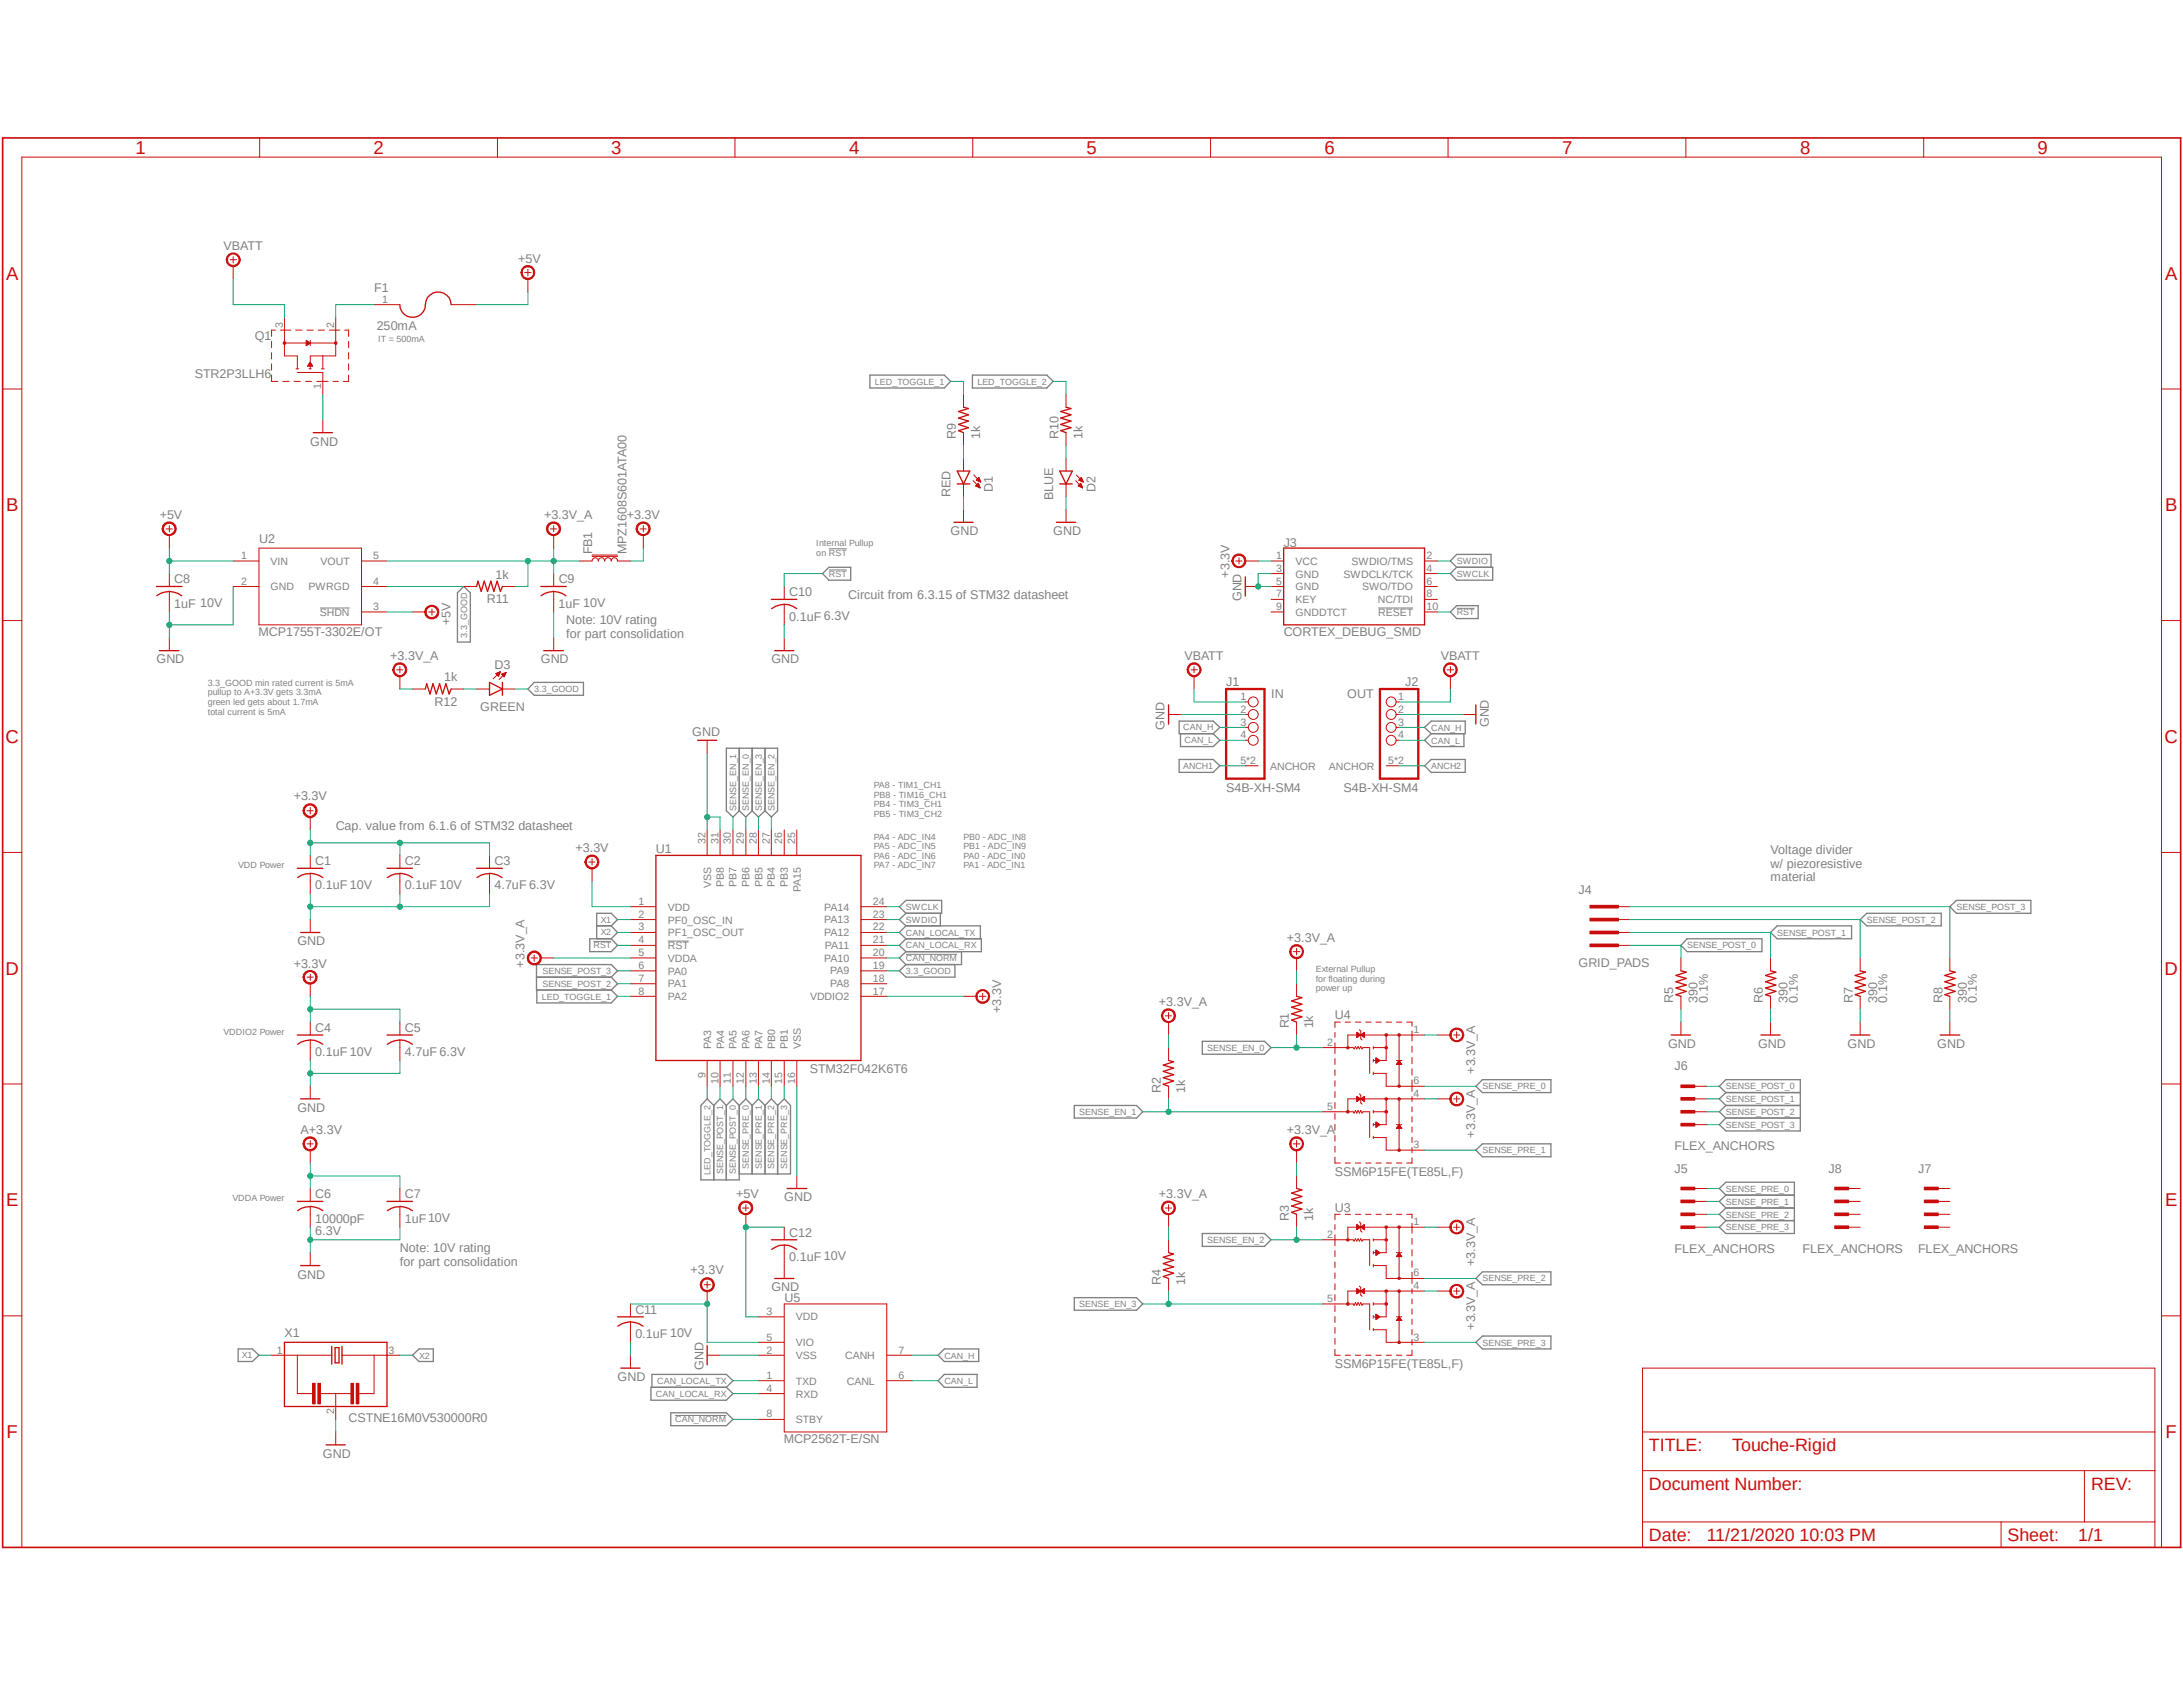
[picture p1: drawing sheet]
<svg xmlns="http://www.w3.org/2000/svg" width="279mm" height="216mm" viewBox="0 0 279 216" stroke-linecap="round" stroke-linejoin="round" font-family="sans-serif">
<defs><g id="words">
<g font-size="2.4" fill="#c90d0c">
<text x="17.4" y="19.7">1</text>
<text x="47.8" y="19.7">2</text>
<text x="78.2" y="19.7">3</text>
<text x="108.7" y="19.7">4</text>
<text x="139.1" y="19.7">5</text>
<text x="169.5" y="19.7">6</text>
<text x="199.9" y="19.7">7</text>
<text x="230.4" y="19.7">8</text>
<text x="260.8" y="19.7">9</text>
<text x=".8" y="35.8">A</text>
<text x="277.1" y="35.8">A</text>
<text x=".8" y="65.4">B</text>
<text x="277.1" y="65.4">B</text>
<text x=".7" y="95.1">C</text>
<text x="277" y="95.1">C</text>
<text x=".7" y="124.8">D</text>
<text x="277" y="124.8">D</text>
<text x=".8" y="154.4">E</text>
<text x="277.1" y="154.4">E</text>
<text x=".8" y="184.1">F</text>
<text x="277.2" y="184.1">F</text>
</g>
<g font-size="2.3" fill="#c90d0c">
<text x="211" y="185.8">TITLE:</text>
<text x="221.7" y="185.8">Touche-Rigid</text>
<text x="211" y="190.7">Document Number:</text>
<text x="267.6" y="190.7">REV:</text>
<text x="211" y="197.2">Date:</text>
<text x="218.4" y="197.2">11/21/2020 10:03 PM</text>
<text x="257" y="197.2">Sheet:</text>
<text x="266" y="197.2">1/1</text>
</g>
<g font-size="1.6" fill="#808080">
<text x="28.6" y="32">VBATT</text>
<text x="66.3" y="33.7">+5V</text>
<text x="47.9" y="37.3">F1</text>
<text x="32.6" y="43.6">Q1</text>
<text x="48.2" y="42.2">250mA</text>
<text x="24.9" y="48.3">STR2P3LLH6</text>
<text x="39.7" y="57">GND</text>
<text x="122.3" y="56.2" transform="rotate(-90 122.3 56.2)">R9</text>
<text x="125.4" y="56.2" transform="rotate(-90 125.4 56.2)">1k</text>
<text x="135.5" y="56.2" transform="rotate(-90 135.5 56.2)">R10</text>
<text x="138.6" y="56.2" transform="rotate(-90 138.6 56.2)">1k</text>
<text x="121.7" y="63.6" transform="rotate(-90 121.7 63.6)">RED</text>
<text x="127.1" y="63" transform="rotate(-90 127.1 63)">D1</text>
<text x="134.8" y="64" transform="rotate(-90 134.8 64)">BLUE</text>
<text x="140.2" y="63" transform="rotate(-90 140.2 63)">D2</text>
<text x="20.4" y="66.5">+5V</text>
<text x="33.2" y="69.5">U2</text>
<text x="69.6" y="66.5">+3.3V_A</text>
<text x="75.8" y="71" transform="rotate(-90 75.8 71)">FB1</text>
<text x="80.2" y="71" transform="rotate(-90 80.2 71)">MPZ1608S601ATA00</text>
<text x="80.2" y="66.5">+3.3V</text>
<text x="121.7" y="68.5">GND</text>
<text x="134.8" y="68.5">GND</text>
<text x="164.3" y="70">J3</text>
<text x="22.3" y="77.8">1uF 10V</text>
<text x="22.3" y="74.6">C8</text>
<text x="62.3" y="77.2">R11</text>
<text x="63.4" y="74.1">1k</text>
<text x="71.5" y="77.8">1uF 10V</text>
<text x="71.5" y="74.6">C9</text>
<text x="101" y="76.3">C10</text>
<text x="108.5" y="76.7">Circuit from 6.3.15 of STM32 datasheet</text>
<text x="157.4" y="73.9" transform="rotate(-90 157.4 73.9)">+3.3V</text>
<text x="158.9" y="77" transform="rotate(-90 158.9 77)">GND</text>
<text x="33.1" y="81.5">MCP1755T-3302E/OT</text>
<text x="57.7" y="80" transform="rotate(-90 57.7 80)">+5V</text>
<text x="72.5" y="79.9">Note: 10V rating</text>
<text x="72.5" y="81.6">for part consolidation</text>
<text x="101" y="79.4">0.1uF 6.3V</text>
<text x="164.3" y="81.5">CORTEX_DEBUG_SMD</text>
<text x="20" y="84.9">GND</text>
<text x="50" y="84.5">+3.3V_A</text>
<text x="56.9" y="87.2">1k</text>
<text x="63.3" y="85.6">D3</text>
<text x="69.2" y="84.9">GND</text>
<text x="98.7" y="84.9">GND</text>
<text x="151.6" y="84.5">VBATT</text>
<text x="156.9" y="87.8">J1</text>
<text x="162.7" y="89.3">IN</text>
<text x="172.4" y="89.3">OUT</text>
<text x="179.8" y="87.8">J2</text>
<text x="184.4" y="84.5">VBATT</text>
<text x="55.6" y="90.3">R12</text>
<text x="61.5" y="91">GREEN</text>
<text x="88.6" y="94.2">GND</text>
<text x="149.1" y="93.4" transform="rotate(-90 149.1 93.4)">GND</text>
<text x="190.5" y="93.1" transform="rotate(-90 190.5 93.1)">GND</text>
<text x="156.9" y="101.3">S4B-XH-SM4</text>
<text x="172" y="101.3">S4B-XH-SM4</text>
<text x="37.6" y="102.4">+3.3V</text>
<text x="43" y="106.2">Cap. value from 6.1.6 of STM32 datasheet</text>
<text x="40.3" y="113.8">0.1uF 10V</text>
<text x="40.3" y="110.7">C1</text>
<text x="51.8" y="110.7">C2</text>
<text x="51.8" y="113.8">0.1uF 10V</text>
<text x="63.3" y="113.8">4.7uF 6.3V</text>
<text x="63.3" y="110.7">C3</text>
<text x="73.7" y="109.1">+3.3V</text>
<text x="83.9" y="109.2">U1</text>
<text x="226.6" y="109.3">Voltage divider</text>
<text x="226.6" y="111">w/ piezoresistive</text>
<text x="226.6" y="112.8">material</text>
<text x="202" y="114.4">J4</text>
<text x="37.6" y="123.8">+3.3V</text>
<text x="38.1" y="121">GND</text>
<text x="67.1" y="123.8" transform="rotate(-90 67.1 123.8)">+3.3V_A</text>
<text x="164.7" y="120.6">+3.3V_A</text>
<text x="202" y="123.7">GRID_PADS</text>
<text x="128.1" y="129.6" transform="rotate(-90 128.1 129.6)">+3.3V</text>
<text x="148.3" y="128.8">+3.3V_A</text>
<text x="165" y="131.6" transform="rotate(-90 165 131.6)">R1</text>
<text x="168.1" y="131.6" transform="rotate(-90 168.1 131.6)">1k</text>
<text x="170.9" y="130.5">U4</text>
<text x="214.2" y="128.4" transform="rotate(-90 214.2 128.4)">R5</text>
<text x="217.3" y="128.4" transform="rotate(-90 217.3 128.4)">390</text>
<text x="218.6" y="128.4" transform="rotate(-90 218.6 128.4)">0.1%</text>
<text x="225.6" y="128.4" transform="rotate(-90 225.6 128.4)">R6</text>
<text x="228.8" y="128.4" transform="rotate(-90 228.8 128.4)">390</text>
<text x="230.1" y="128.4" transform="rotate(-90 230.1 128.4)">0.1%</text>
<text x="237.2" y="128.4" transform="rotate(-90 237.2 128.4)">R7</text>
<text x="240.2" y="128.4" transform="rotate(-90 240.2 128.4)">390</text>
<text x="241.6" y="128.4" transform="rotate(-90 241.6 128.4)">0.1%</text>
<text x="248.6" y="128.4" transform="rotate(-90 248.6 128.4)">R8</text>
<text x="251.7" y="128.4" transform="rotate(-90 251.7 128.4)">390</text>
<text x="253" y="128.4" transform="rotate(-90 253 128.4)">0.1%</text>
<text x="40.3" y="135.2">0.1uF 10V</text>
<text x="40.3" y="132">C4</text>
<text x="51.8" y="135.2">4.7uF 6.3V</text>
<text x="51.8" y="132">C5</text>
<text x="103.6" y="137.4">STM32F042K6T6</text>
<text x="188.8" y="137.4" transform="rotate(-90 188.8 137.4)">+3.3V_A</text>
<text x="213.5" y="134.1">GND</text>
<text x="214.3" y="137">J6</text>
<text x="225" y="134.1">GND</text>
<text x="236.5" y="134.1">GND</text>
<text x="247.9" y="134.1">GND</text>
<text x="38.1" y="142.3">GND</text>
<text x="148.6" y="139.8" transform="rotate(-90 148.6 139.8)">R2</text>
<text x="151.7" y="139.8" transform="rotate(-90 151.7 139.8)">1k</text>
<text x="38.5" y="145.2">A+3.3V</text>
<text x="164.7" y="145.2">+3.3V_A</text>
<text x="188.8" y="145.6" transform="rotate(-90 188.8 145.6)">+3.3V_A</text>
<text x="214.3" y="147.2">FLEX_ANCHORS</text>
<text x="40.3" y="153.4">C6</text>
<text x="51.8" y="153.4">C7</text>
<text x="94.2" y="153.4">+5V</text>
<text x="100.4" y="153.8">GND</text>
<text x="148.3" y="153.4">+3.3V_A</text>
<text x="170.9" y="150.5">SSM6P15FE(TE85L,F)</text>
<text x="170.9" y="155.1">U3</text>
<text x="214.3" y="150.1">J5</text>
<text x="234" y="150.1">J8</text>
<text x="245.5" y="150.1">J7</text>
<text x="40.3" y="156.5">10000pF</text>
<text x="40.3" y="158">6.3V</text>
<text x="51.2" y="160.2">Note: 10V rating</text>
<text x="51.2" y="162">for part consolidation</text>
<text x="51.8" y="156.5">1uF10V</text>
<text x="101" y="161.4">0.1uF 10V</text>
<text x="101" y="158.3">C12</text>
<text x="165" y="156.2" transform="rotate(-90 165 156.2)">R3</text>
<text x="168.1" y="156.2" transform="rotate(-90 168.1 156.2)">1k</text>
<text x="214.3" y="160.3">FLEX_ANCHORS</text>
<text x="230.7" y="160.3">FLEX_ANCHORS</text>
<text x="245.5" y="160.3">FLEX_ANCHORS</text>
<text x="38.1" y="163.6">GND</text>
<text x="88.4" y="163">+3.3V</text>
<text x="98.7" y="165.2">GND</text>
<text x="100.4" y="166.6">U5</text>
<text x="148.6" y="164.4" transform="rotate(-90 148.6 164.4)">R4</text>
<text x="151.7" y="164.4" transform="rotate(-90 151.7 164.4)">1k</text>
<text x="188.8" y="162" transform="rotate(-90 188.8 162)">+3.3V_A</text>
<text x="36.4" y="171.2">X1</text>
<text x="81.3" y="171.2">0.1uF 10V</text>
<text x="81.3" y="168.1">C11</text>
<text x="188.8" y="170.2" transform="rotate(-90 188.8 170.2)">+3.3V_A</text>
<text x="79" y="176.7">GND</text>
<text x="90" y="175.3" transform="rotate(-90 90 175.3)">GND</text>
<text x="170.9" y="175.1">SSM6P15FE(TE85L,F)</text>
<text x="44.6" y="182">CSTNE16M0V530000R0</text>
<text x="100.3" y="184.6">MCP2562T-E/SN</text>
<text x="41.3" y="186.6">GND</text>
</g>
<g font-size="1.4" fill="#808080">
<text x="48.9" y="38.7">1</text>
<text x="36.2" y="42" transform="rotate(-90 36.2 42)">3</text>
<text x="42.8" y="42" transform="rotate(-90 42.8 42)">2</text>
<text x="41.1" y="49.8" transform="rotate(-90 41.1 49.8)">1</text>
<text x="30.9" y="71.5">1</text>
<text x="47.8" y="71.5">5</text>
<text x="163.3" y="71.5">1</text>
<text x="182.6" y="71.5">2</text>
<text x="30.9" y="74.8">2</text>
<text x="34.6" y="72.3">VIN</text>
<text x="34.6" y="75.6">GND</text>
<text x="39.5" y="75.5">PWRGD</text>
<text x="41" y="72.3">VOUT</text>
<text x="47.8" y="74.8">4</text>
<text x="163.3" y="73.2">3</text>
<text x="163.3" y="74.8">5</text>
<text x="163.3" y="76.5">7</text>
<text x="165.8" y="72.3">VCC</text>
<text x="165.8" y="73.9">GND</text>
<text x="165.8" y="75.6">GND</text>
<text x="165.8" y="77.2">KEY</text>
<text x="172" y="73.9">SWDCLK/TCK</text>
<text x="173" y="72.3">SWDIO/TMS</text>
<text x="174.3" y="75.5">SWO/TDO</text>
<text x="176.4" y="77.2">NC/TDI</text>
<text x="182.6" y="76.5">8</text>
<text x="182.6" y="74.8">6</text>
<text x="182.6" y="73.2">4</text>
<text x="40.9" y="78.8">SHDN</text>
<text x="47.8" y="78.1">3</text>
<text x="163.3" y="78.1">9</text>
<text x="165.8" y="78.8">GNDDTCT</text>
<text x="176.4" y="78.8">RESET</text>
<text x="182.6" y="78.1">10</text>
<text x="158.7" y="89.6">1</text>
<text x="178.9" y="89.6">1</text>
<text x="158.7" y="91.2">2</text>
<text x="158.7" y="92.9">3</text>
<text x="158.7" y="94.5">4</text>
<text x="178.9" y="91.2">2</text>
<text x="178.9" y="92.9">3</text>
<text x="178.9" y="94.5">4</text>
<text x="158.7" y="97.8">5*2</text>
<text x="162.6" y="98.5">ANCHOR</text>
<text x="170.1" y="98.5">ANCHOR</text>
<text x="177.7" y="97.8">5*2</text>
<text x="90.3" y="108" transform="rotate(-90 90.3 108)">32</text>
<text x="91.9" y="108" transform="rotate(-90 91.9 108)">31</text>
<text x="93.6" y="108" transform="rotate(-90 93.6 108)">30</text>
<text x="95.2" y="108" transform="rotate(-90 95.2 108)">29</text>
<text x="96.9" y="108" transform="rotate(-90 96.9 108)">28</text>
<text x="98.5" y="108" transform="rotate(-90 98.5 108)">27</text>
<text x="100.1" y="108" transform="rotate(-90 100.1 108)">26</text>
<text x="101.8" y="108" transform="rotate(-90 101.8 108)">25</text>
<text x="91" y="113.7" transform="rotate(-90 91 113.7)">VSS</text>
<text x="92.6" y="113.5" transform="rotate(-90 92.6 113.5)">PB8</text>
<text x="94.3" y="113.5" transform="rotate(-90 94.3 113.5)">PB7</text>
<text x="95.9" y="113.5" transform="rotate(-90 95.9 113.5)">PB6</text>
<text x="97.6" y="113.5" transform="rotate(-90 97.6 113.5)">PB5</text>
<text x="99.2" y="113.5" transform="rotate(-90 99.2 113.5)">PB4</text>
<text x="100.8" y="113.5" transform="rotate(-90 100.8 113.5)">PB3</text>
<text x="81.7" y="115.8">1</text>
<text x="81.7" y="117.5">2</text>
<text x="81.7" y="119.1">3</text>
<text x="85.5" y="116.5">VDD</text>
<text x="85.5" y="118.2">PF0_OSC_IN</text>
<text x="85.5" y="119.8">PF1_OSC_OUT</text>
<text x="102.5" y="114.2" transform="rotate(-90 102.5 114.2)">PA15</text>
<text x="105.5" y="119.8">PA12</text>
<text x="105.5" y="118.2">PA13</text>
<text x="105.5" y="116.5">PA14</text>
<text x="111.7" y="119.1">22</text>
<text x="111.7" y="117.5">23</text>
<text x="111.7" y="115.8">24</text>
<text x="81.7" y="120.7">4</text>
<text x="81.7" y="122.4">5</text>
<text x="81.7" y="124">6</text>
<text x="81.7" y="125.6">7</text>
<text x="85.5" y="121.5">RST</text>
<text x="85.5" y="123.1">VDDA</text>
<text x="85.5" y="124.8">PA0</text>
<text x="105.5" y="123.1">PA10</text>
<text x="105.6" y="121.5">PA11</text>
<text x="106.3" y="124.7">PA9</text>
<text x="111.7" y="125.6">18</text>
<text x="111.7" y="124">19</text>
<text x="111.7" y="122.4">20</text>
<text x="111.7" y="120.7">21</text>
<text x="81.7" y="127.3">8</text>
<text x="85.5" y="126.4">PA1</text>
<text x="85.5" y="128">PA2</text>
<text x="103.7" y="128">VDDIO2</text>
<text x="106.3" y="126.4">PA8</text>
<text x="111.7" y="127.3">17</text>
<text x="91" y="134.2" transform="rotate(-90 91 134.2)">PA3</text>
<text x="92.7" y="134.2" transform="rotate(-90 92.7 134.2)">PA4</text>
<text x="94.3" y="134.2" transform="rotate(-90 94.3 134.2)">PA5</text>
<text x="95.9" y="134.2" transform="rotate(-90 95.9 134.2)">PA6</text>
<text x="97.6" y="134.2" transform="rotate(-90 97.6 134.2)">PA7</text>
<text x="99.2" y="134.2" transform="rotate(-90 99.2 134.2)">PB0</text>
<text x="100.8" y="134.2" transform="rotate(-90 100.8 134.2)">PB1</text>
<text x="102.5" y="134.2" transform="rotate(-90 102.5 134.2)">VSS</text>
<text x="169.9" y="133.9">2</text>
<text x="180.9" y="132.2">1</text>
<text x="90.3" y="138" transform="rotate(-90 90.3 138)">9</text>
<text x="91.9" y="138.8" transform="rotate(-90 91.9 138.8)">10</text>
<text x="93.6" y="138.7" transform="rotate(-90 93.6 138.7)">11</text>
<text x="95.2" y="138.8" transform="rotate(-90 95.2 138.8)">12</text>
<text x="96.9" y="138.8" transform="rotate(-90 96.9 138.8)">13</text>
<text x="98.5" y="138.8" transform="rotate(-90 98.5 138.8)">14</text>
<text x="100.1" y="138.8" transform="rotate(-90 100.1 138.8)">15</text>
<text x="101.8" y="138.8" transform="rotate(-90 101.8 138.8)">16</text>
<text x="169.9" y="142.1">5</text>
<text x="180.9" y="140.4">4</text>
<text x="180.9" y="138.8">6</text>
<text x="180.9" y="147">3</text>
<text x="169.9" y="158.5">2</text>
<text x="180.9" y="156.8">1</text>
<text x="169.9" y="166.7">5</text>
<text x="180.9" y="165">4</text>
<text x="180.9" y="163.4">6</text>
<text x="35.4" y="173.2">1</text>
<text x="49.7" y="173.2">3</text>
<text x="98.1" y="173.2">2</text>
<text x="98.1" y="168.3">3</text>
<text x="98.1" y="171.6">5</text>
<text x="101.9" y="173.9">VSS</text>
<text x="101.9" y="169">VDD</text>
<text x="101.9" y="172.3">VIO</text>
<text x="108.2" y="173.9">CANH</text>
<text x="115" y="173.2">7</text>
<text x="180.9" y="171.6">3</text>
<text x="98.1" y="176.5">1</text>
<text x="98.1" y="178.1">4</text>
<text x="101.9" y="177.2">TXD</text>
<text x="101.9" y="178.9">RXD</text>
<text x="108.4" y="177.2">CANL</text>
<text x="115" y="176.5">6</text>
<text x="42.8" y="181" transform="rotate(-90 42.8 181)">2</text>
<text x="98.1" y="181.4">8</text>
<text x="101.9" y="182.1">STBY</text>
</g>
<g font-size="1.1" fill="#808080">
<text x="48.4" y="43.7">IT = 500mA</text>
<text x="112" y="49.2">LED_TOGGLE_1</text>
<text x="125.1" y="49.2">LED_TOGGLE_2</text>
<text x="104.5" y="69.9">Internal Pullup</text>
<text x="104.5" y="71.1">on RST</text>
<text x="106.1" y="73.8">RST</text>
<text x="186.4" y="73.8">SWCLK</text>
<text x="186.4" y="72.2">SWDIO</text>
<text x="59.8" y="81.6" transform="rotate(-90 59.8 81.6)">3.3_GOOD</text>
<text x="186.4" y="78.7">RST</text>
<text x="26.6" y="87.8">3.3_GOOD min rated current is 5mA</text>
<text x="26.6" y="89">pullup to A+3.3V gets 3.3mA</text>
<text x="68.4" y="88.6">3.3_GOOD</text>
<text x="26.6" y="90.2">green led gets about 1.7mA</text>
<text x="26.6" y="91.4">total current is 5mA</text>
<text x="151.4" y="93.5">CAN_H</text>
<text x="151.6" y="95.1">CAN_L</text>
<text x="183.2" y="93.5">CAN_H</text>
<text x="183.2" y="95.2">CAN_L</text>
<text x="111.8" y="100.9">PA8 - TIM1_CH1</text>
<text x="151.4" y="98.4">ANCH1</text>
<text x="183.2" y="98.4">ANCH2</text>
<text x="94.2" y="103.8" transform="rotate(-90 94.2 103.8)">SENSE_EN_1</text>
<text x="95.8" y="103.8" transform="rotate(-90 95.8 103.8)">SENSE_EN_0</text>
<text x="97.5" y="103.8" transform="rotate(-90 97.5 103.8)">SENSE_EN_3</text>
<text x="99.1" y="103.8" transform="rotate(-90 99.1 103.8)">SENSE_EN_2</text>
<text x="111.8" y="102.1">PB8 - TIM16_CH1</text>
<text x="111.8" y="103.3">PB4 - TIM3_CH1</text>
<text x="111.8" y="104.6">PB5 - TIM3_CH2</text>
<text x="111.8" y="107.4">PA4 - ADC_IN4</text>
<text x="123.3" y="107.4">PB0 - ADC_IN8</text>
<text x="30.5" y="111.1">VDD Power</text>
<text x="111.8" y="108.7">PA5 - ADC_IN5</text>
<text x="111.8" y="109.9">PA6 - ADC_IN6</text>
<text x="111.8" y="111.1">PA7 - ADC_IN7</text>
<text x="123.3" y="108.7">PB1 - ADC_IN9</text>
<text x="123.3" y="109.9">PA0 - ADC_IN0</text>
<text x="123.3" y="111.1">PA1 - ADC_IN1</text>
<text x="76.9" y="118.1">X1</text>
<text x="76.9" y="119.7">X2</text>
<text x="116" y="116.5">SWCLK</text>
<text x="116" y="118.1">SWDIO</text>
<text x="116" y="119.8">CAN_LOCAL_TX</text>
<text x="227.5" y="119.8">SENSE_POST_1</text>
<text x="238.9" y="118.1">SENSE_POST_2</text>
<text x="250.4" y="116.5">SENSE_POST_3</text>
<text x="69.4" y="124.6">SENSE_POST_3</text>
<text x="75.9" y="121.4">RST</text>
<text x="116" y="124.7">3.3_GOOD</text>
<text x="116" y="121.4">CAN_LOCAL_RX</text>
<text x="116" y="123">CAN_NORM</text>
<text x="168.4" y="124.4">External Pullup</text>
<text x="168.4" y="125.6">for floating during</text>
<text x="215.9" y="121.4">SENSE_POST_0</text>
<text x="69.3" y="127.9">LED_TOGGLE_1</text>
<text x="69.4" y="126.3">SENSE_POST_2</text>
<text x="168.4" y="126.9">power up</text>
<text x="28.6" y="132.5">VDDIO2 Power</text>
<text x="154.5" y="134.5">SENSE_EN_0</text>
<text x="138.1" y="142.7">SENSE_EN_1</text>
<text x="189.7" y="139.4">SENSE_PRE_0</text>
<text x="220.9" y="139.4">SENSE_POST_0</text>
<text x="220.9" y="141.1">SENSE_POST_1</text>
<text x="220.9" y="142.7">SENSE_POST_2</text>
<text x="95.8" y="149.6" transform="rotate(-90 95.8 149.6)">SENSE_PRE_0</text>
<text x="97.5" y="149.6" transform="rotate(-90 97.5 149.6)">SENSE_PRE_1</text>
<text x="99.1" y="149.6" transform="rotate(-90 99.1 149.6)">SENSE_PRE_2</text>
<text x="100.8" y="149.6" transform="rotate(-90 100.8 149.6)">SENSE_PRE_3</text>
<text x="189.7" y="147.6">SENSE_PRE_1</text>
<text x="220.9" y="144.4">SENSE_POST_3</text>
<text x="29.8" y="153.8">VDDA Power</text>
<text x="90.9" y="150.4" transform="rotate(-90 90.9 150.4)">LED_TOGGLE_2</text>
<text x="92.5" y="150.3" transform="rotate(-90 92.5 150.3)">SENSE_POST_1</text>
<text x="94.2" y="150.3" transform="rotate(-90 94.2 150.3)">SENSE_POST_0</text>
<text x="220.9" y="152.5">SENSE_PRE_0</text>
<text x="220.9" y="154.2">SENSE_PRE_1</text>
<text x="220.9" y="155.8">SENSE_PRE_2</text>
<text x="154.5" y="159.1">SENSE_EN_2</text>
<text x="220.9" y="157.4">SENSE_PRE_3</text>
<text x="138.1" y="167.3">SENSE_EN_3</text>
<text x="189.7" y="164">SENSE_PRE_2</text>
<text x="30.9" y="173.8">X1</text>
<text x="53.6" y="173.9">X2</text>
<text x="120.9" y="173.9">CAN_H</text>
<text x="189.7" y="172.2">SENSE_PRE_3</text>
<text x="83.9" y="178.8">CAN_LOCAL_RX</text>
<text x="84.1" y="177.1">CAN_LOCAL_TX</text>
<text x="120.9" y="177.1">CAN_L</text>
<text x="86.4" y="182">CAN_NORM</text>
</g>
</g></defs>
<path d="M0 17.4l279.4 181M279.4 17.4l-279.4 181" fill="none" stroke="#fff" stroke-width=".13"/>
<path d="M40.9 77.8h3.8M106.1 70.2h2.3M106.1 72.9h2.3M176.4 77.8h4.4M186.4 77.9h2.3M75.9 120.5h2.3M85.5 120.4h2.6M116 122.1h6.5M86.4 181.1h6.6" fill="none" stroke="#808080" stroke-width=".13"/>
<g fill="none" stroke="#808080" stroke-width=".17">
<path d="M111.3 48h9.6l.8 .8-.8 .9h-9.6zM124.5 48h9.5l.8 .8-.8 .9h-9.5zM59.4 75.1l.8 .8v6.3h-1.7v-6.3zM106.1 72.6h2.8v1.7h-2.8l-.8-.9zM185.6 73.4l.8-.8h4.7v1.7h-4.7zM185.6 78.3l.8-.8h2.8v1.7h-2.8zM186.4 72.6l-.8-.8 .8-.8h4.4v1.6M68.4 87.3h6.3v1.7h-6.3l-.8-.8zM94.6 95.8v8M96.3 95.8v8M97.9 95.8v8M150.9 97.2h4.4l.8 .8-.8 .8h-4.4z"/>
<path d="M150.9 92.3h4.4l.8 .8-.8 .8h-4.4zM151.1 93.9v1.6h4.2l.8-.8-.8-.8M182.3 98l.9-.8h4.3v1.6h-4.3zM182.3 93.1l.9-.8h4.3v1.6h-4.3zM183.2 93.9l-.9 .8 .9 .8h4.2v-1.6M76.4 118.5h1.8M78.2 118.5l.8-.8-.8-.8h-1.8v3.2M78.2 118.5l.8 .8-.8 .8M94.6 103.8l.9 .8 .8-.8M94.6 103.8l-.8 .8-.8-.8v-8h6.5v8l-.8 .8-.8-.8M96.3 103.8l.8 .8 .8-.8M115.1 116l.9-.8h4.5v1.7h-4.5z"/>
<path d="M116 116.9l-.9 .8 .9 .8M116 118.5h9.5v1.6M116 118.5l-.9 .8 .9 .8M120.4 116.9v1.6M226.6 119.3l.9-.8h9.5v1.6h-9.5zM238.1 117.7l.8-.8h9.6v1.6h-9.6zM249.6 116l.8-.8h9.5v1.7h-9.5zM68.7 125.1h9.5M68.7 126.7v1.7h9.5l.8-.9-.8-.8M75.5 120.1h2.7l.8 .9-.8 .8h-2.7zM78.2 125.1l.8-.9-.8-.8h-9.5v3.3h9.5M78.2 125.1l.8 .8-.8 .8"/>
<path d="M116 120.1h9.6v1.7h-9.6M116 123.4l-.9 .8 .9 .9h6.2v-1.7M116 120.1l-.9 .9 .9 .8M116 121.8l-.9 .8 .9 .8M123.1 121.8v1.6h-7.1M153.9 133.3h7.9l.9 .8-.9 .8h-7.9zM189.7 138.2h8.8v1.6h-8.8l-.8-.8zM215.9 120.1h9.6v1.7h-9.6l-.8-.8zM220.9 139.8l-.9-.8 .9-.8h9.5v6.5h-9.5l-.9-.8 .9-.8M220.9 139.8h9.5M220.9 139.8l-.9 .8 .9 .9M91.4 141.5l-.9-.9-.8 .9v9.5h4.9v-9.5"/>
<path d="M91.4 141.5l.8-.9 .8 .9M91.4 141.5v9.5M93 141.5l.8-.9 .8 .9M93 141.5v9.5M94.6 141.5l.9-.9 .8 .9M96.3 141.5v8.7M96.3 141.5l.8-.9 .8 .9M97.9 141.5v8.7M97.9 141.5l.8-.9 .8 .9M99.5 141.5v8.7M99.5 141.5l.9-.9 .8 .9v8.7h-6.6M137.5 141.5h8l.8 .8-.8 .8h-8z"/>
<path d="M153.9 157.9h7.9l.9 .8-.9 .8h-7.9zM188.9 147.2l.8-.8h8.8v1.6h-8.8zM220.9 141.5h9.5M220.9 143.1h9.5M220.9 153l-.9-.9 .9-.8h8.8v6.6h-8.8l-.9-.8 .9-.9M220.9 153h8.8M220.9 153l-.9 .8 .9 .8M220.9 154.6h8.8M220.9 154.6l-.9 .8 .9 .8M220.9 156.2h8.8M220.9 141.5l-.9 .8 .9 .8M30.5 172.6h1.8l.8 .8-.8 .8h-1.8z"/>
<path d="M52.8 173.4l.8-.8h1.9v1.6h-1.9zM83.3 177.5h9.7l.8 .9-.8 .8h-9.7zM83.4 177.5v-1.6h9.6l.8 .8-.8 .8M120.9 175.9h4.2v1.6h-4.2l-.8-.8zM120.9 172.6h4.4v1.6h-4.4l-.8-.8zM137.5 166.1h8l.8 .8-.8 .8h-8zM188.9 171.8l.8-.8h8.8v1.6h-8.8zM188.9 163.6l.8-.8h8.8v1.6h-8.8zM85.9 180.8h7.1l.8 .9-.8 .8h-7.1z"/>
</g>
<path d="M75.4 110.3h.8M75.8 109.9v.8" fill="none" stroke="#c90d0c" stroke-width=".13"/>
<path d="M75.2 109.6a.91 .91 0 0 1 1.4 .3 .91 .91 0 0 1-.6 1.3 .91 .91 0 0 1-1.2-.9h.2a.73 .73 0 0 1 .9-.7 .73 .73 0 0 1 .5 1 .73 .73 0 0 1-1.1 .3l-.2-.3-.1-.3h-.2z" fill-rule="evenodd" fill="#c90d0c"/>
<path d="M75.2 109.6a.91 .91 0 0 1 1.4 .3 .91 .91 0 0 1-.6 1.3 .91 .91 0 0 1-1.2-.9h.2a.73 .73 0 0 1 .9-.7 .73 .73 0 0 1 .5 1 .73 .73 0 0 1-1.1 .3l-.2-.3-.1-.3h-.2zM75.8 111.1v1.7M125.3 127.5h.9M125.8 127.1v.8" fill="none" stroke="#c90d0c" stroke-width=".13"/>
<path d="M125.2 126.8a.89 .89 0 0 1 1.4 .4 .89 .89 0 0 1-.6 1.2 .89 .89 0 0 1-1.1-.9h.2a.74 .74 0 0 1 .9-.7 .74 .74 0 0 1 .4 1.1 .74 .74 0 0 1-1.1 .2l-.2-.3v-.3h-.2l.1-.4z" fill-rule="evenodd" fill="#c90d0c"/>
<g fill="none" stroke="#c90d0c" stroke-width=".13">
<path d="M39.3 103.8h.8M39.7 103.3v.9M39.7 109.5v1.6M39.7 111.8v2.6M51.2 109.5v1.6M51.2 111.8v2.6M80.7 116h3.2M80.7 117.7h3.2M80.7 119.3h3.2M90.5 106.2v3.3M92.2 106.2v3.3M93.8 106.2v3.3"/>
<path d="M95.5 106.2v3.3M97.1 106.2v3.3M98.7 106.2v3.3M100.4 106.2v3.3M102 106.2v3.3M110.2 116h3.3M110.2 117.7h3.3M110.2 119.3h3.3M39.7 130.8v1.7M39.7 133.1v2.6M80.7 127.5h3.2M80.7 121h3.2"/>
<path d="M80.7 122.6h3.2M80.7 124.2h3.2M80.7 125.9h3.2M90.5 135.7v3.3M92.2 135.7v3.3M93.8 135.7v3.3M95.5 135.7v3.3M97.1 135.7v3.3M98.7 135.7v3.3M100.4 135.7v3.3M102 135.7v3.3M110.2 127.5h3.3"/>
<path d="M110.2 121h3.3M110.2 122.6h3.3M110.2 124.2h3.3M110.2 125.9h3.3M123.3 127.5h1.7M125.2 126.8a.89 .89 0 0 1 1.4 .4 .89 .89 0 0 1-.6 1.2 .89 .89 0 0 1-1.1-.9h.2a.74 .74 0 0 1 .9-.7 .74 .74 0 0 1 .4 1.1 .74 .74 0 0 1-1.1 .2l-.2-.3v-.3h-.2l.1-.4z"/>
</g>
<path d="M38.1 111.1h3.2M39.7 111.8l1.1 .2 .5 .3M39.7 111.8h-.6l-.5 .2-.5 .3M49.5 111.1h3.3M51.2 111.8l1.1 .2 .5 .3M51.2 111.8h-.6l-1 .5M83.9 109.5h26.3v26.2h-26.3zM38.1 132.5h3.2M38.1 133.6a2.63 2.63 0 0 1 3.2 0" fill="none" stroke="#c90d0c" stroke-width=".17"/>
<path d="M39.1 103a.91 .91 0 0 1 1.4 .3 .91 .91 0 0 1-.6 1.3 .91 .91 0 0 1-1.1-.8h.1a.73 .73 0 0 1 1-.8 .73 .73 0 0 1 .3 1.2 .73 .73 0 0 1-1.2-.1l-.1-.3h-.1l.1-.4z" fill-rule="evenodd" fill="#c90d0c"/>
<path d="M39.1 103a.91 .91 0 0 1 1.4 .3 .91 .91 0 0 1-.6 1.3 .91 .91 0 0 1-1.1-.8h.1a.73 .73 0 0 1 1-.8 .73 .73 0 0 1 .3 1.2 .73 .73 0 0 1-1.2-.1l-.1-.3h-.1l.1-.4zM39.7 104.6v1.6M39.3 125.1h.8M39.7 124.7v.8" fill="none" stroke="#c90d0c" stroke-width=".13"/>
<path d="M39.1 124.4a.91 .91 0 0 1 1.4 .3 .91 .91 0 0 1-.6 1.3 .91 .91 0 0 1-1.1-.9h.1a.73 .73 0 0 1 1-.7 .73 .73 0 0 1 .3 1.1 .73 .73 0 0 1-1.2-.1l-.1-.3h-.1l.1-.4z" fill-rule="evenodd" fill="#c90d0c"/>
<path d="M21.3 67.7h.8M21.7 67.3v.8M62.7 109.5v1.6M62.7 111.8v2.6M39.1 124.4a.91 .91 0 0 1 1.4 .3 .91 .91 0 0 1-.6 1.3 .91 .91 0 0 1-1.1-.9h.1a.73 .73 0 0 1 1-.7 .73 .73 0 0 1 .3 1.1 .73 .73 0 0 1-1.2-.1l-.1-.3h-.1l.1-.4zM39.7 125.9v1.6M51.2 130.8v1.7M51.2 133.1v2.6M39.7 152.1v1.7M39.7 154.4v2.7M51.2 152.1v1.7M51.2 154.4v2.7" fill="none" stroke="#c90d0c" stroke-width=".13"/>
<path d="M61 111.1h3.3M62.7 111.8l1.1 .2 .5 .3M62.7 111.8l-1.1 .2-.6 .3M49.5 132.5h3.3M49.6 133.6a2.63 2.63 0 0 1 3.2 0M38.1 153.8h3.2M39.7 154.4l1.1 .2 .5 .3M39.7 154.4l-.6 .1-.5 .1-.5 .3M49.5 153.8h3.3M51.2 154.4l1.1 .2 .5 .3M51.2 154.4l-.6 .1-1 .4" fill="none" stroke="#c90d0c" stroke-width=".17"/>
<path d="M21.1 67a.91 .91 0 0 1 1.4 .3 .91 .91 0 0 1-.6 1.3 .91 .91 0 0 1-1.2-.9h.2a.73 .73 0 0 1 1-.8 .73 .73 0 0 1 .3 1.2 .73 .73 0 0 1-1.2-.1l-.1-.3h-.2l.1-.4z" fill-rule="evenodd" fill="#c90d0c"/>
<g fill="none" stroke="#c90d0c" stroke-width=".13">
<path d="M21.1 67a.91 .91 0 0 1 1.4 .3 .91 .91 0 0 1-.6 1.3 .91 .91 0 0 1-1.2-.9h.2a.73 .73 0 0 1 1-.8 .73 .73 0 0 1 .3 1.2 .73 .73 0 0 1-1.2-.1l-.1-.3h-.2l.1-.4zM21.7 68.5v1.6M21.7 73.4v1.7M21.7 75.7v2.6M70.9 73.4v1.7M70.9 75.7v2.6M100.4 75.1v1.6M100.4 77.3v2.7M21.7 81.6v1.7M70.9 81.6v1.7M90.5 94.7v1.7M100.4 81.6v1.7"/>
<path d="M149.6 91.4h1.6M152.4 85.7h.8M152.8 85.3v.8M159.4 89.8h.4M159.4 91.4h.4M159.4 93.1h.4M159.4 94.7h.4M159.4 98h1.6M177.4 98h1.7M178.7 89.8h.4M178.7 91.4h.4M178.7 93.1h.4"/>
<path d="M178.7 94.7h.4M187.3 91.4h1.6M39.7 117.7v1.6M39.7 139v1.6M102 150.5v1.6M39.7 160.3v1.7"/>
<circle cx="160.4" cy="91.4" r=".63"/>
<circle cx="160.4" cy="94.7" r=".63"/>
<circle cx="160.4" cy="89.8" r=".63"/>
<circle cx="160.4" cy="93.1" r=".63"/>
<circle cx="178.1" cy="89.8" r=".63"/>
<circle cx="178.1" cy="91.4" r=".63"/>
<circle cx="178.1" cy="93.1" r=".63"/>
<circle cx="178.1" cy="94.7" r=".63"/>
</g>
<g fill="none" stroke="#c90d0c" stroke-width=".17">
<path d="M20 75.1h3.3M20.1 76.2a2.56 2.56 0 0 1 3.1 0M69.2 75.1h3.3M69.3 76.2a2.56 2.56 0 0 1 3.1 0M98.7 76.7h3.3M98.8 77.9a2.63 2.63 0 0 1 3.2 0M20.4 83.3h2.5M69.6 83.3h2.5M89.3 94.7h2.4M99.1 83.3h2.5M149.6 90.2v2.5M188.9 90.2v2.5"/>
<path d="M38.5 119.3h2.4M38.5 140.6h2.4M100.8 152.1h2.5M38.5 162h2.4"/>
</g>
<path d="M156.9 88.2h4.9v11.5h-4.9zM176.6 88.2h4.9v11.5h-4.9z" fill="none" stroke="#c90d0c" stroke-width=".3"/>
<path d="M152.3 85a.89 .89 0 0 1 1.3 .3 .89 .89 0 0 1-.6 1.3 .89 .89 0 0 1-1.1-.9h.2a.73 .73 0 0 1 1-.7 .73 .73 0 0 1 .3 1.1 .73 .73 0 0 1-1.2-.1l-.1-.3h-.2l.1-.4z" fill-rule="evenodd" fill="#c90d0c"/>
<path d="M152.3 85a.89 .89 0 0 1 1.3 .3 .89 .89 0 0 1-.6 1.3 .89 .89 0 0 1-1.1-.9h.2a.73 .73 0 0 1 1-.7 .73 .73 0 0 1 .3 1.1 .73 .73 0 0 1-1.2-.1l-.1-.3h-.2l.1-.4zM152.8 86.5v1.7M185.2 85.7h.9M185.6 85.3v.8" fill="none" stroke="#c90d0c" stroke-width=".13"/>
<path d="M185.1 85a.89 .89 0 0 1 1.3 .3 .89 .89 0 0 1-.6 1.3 .89 .89 0 0 1-1.1-.9h.2a.75 .75 0 0 1 .8-.8 .75 .75 0 0 1 .6 1.1 .75 .75 0 0 1-1.1 .3l-.2-.3-.1-.3h-.2l.1-.4z" fill-rule="evenodd" fill="#c90d0c"/>
<path d="M29.5 33.2h.8M29.8 32.9v.8M185.1 85a.89 .89 0 0 1 1.3 .3 .89 .89 0 0 1-.6 1.3 .89 .89 0 0 1-1.1-.9h.2a.75 .75 0 0 1 .8-.8 .75 .75 0 0 1 .6 1.1 .75 .75 0 0 1-1.1 .3l-.2-.3-.1-.3h-.2l.1-.4zM185.6 86.5v1.7" fill="none" stroke="#c90d0c" stroke-width=".13"/>
<path d="M29.3 32.6a.89 .89 0 0 1 1.4 .3 .89 .89 0 0 1-.7 1.2 .89 .89 0 0 1-1-.9h.1a.74 .74 0 0 1 1-.6 .74 .74 0 0 1 .4 1 .74 .74 0 0 1-1.1 .2l-.2-.2-.1-.4h-.1v-.3z" fill-rule="evenodd" fill="#c90d0c"/>
<path d="M29.3 32.6a.89 .89 0 0 1 1.4 .3 .89 .89 0 0 1-.7 1.2 .89 .89 0 0 1-1-.9h.1a.74 .74 0 0 1 1-.6 .74 .74 0 0 1 .4 1 .74 .74 0 0 1-1.1 .2l-.2-.2-.1-.4h-.1v-.3zM29.8 34.1v1.6M67.1 34.9h.9M67.6 34.5v.8" fill="none" stroke="#c90d0c" stroke-width=".13"/>
<path d="M67 34.2a.89 .89 0 0 1 1.4 .3 .89 .89 0 0 1-.6 1.2 .89 .89 0 0 1-1.1-.8h.1a.75 .75 0 0 1 1-.7 .75 .75 0 0 1 .4 1.1 .75 .75 0 0 1-1.1 .2l-.2-.3-.1-.3h-.1l.1-.4z" fill-rule="evenodd" fill="#c90d0c"/>
<g fill="none" stroke="#c90d0c" stroke-width=".13">
<path d="M67 34.2a.89 .89 0 0 1 1.4 .3 .89 .89 0 0 1-.6 1.2 .89 .89 0 0 1-1.1-.8h.1a.75 .75 0 0 1 1-.7 .75 .75 0 0 1 .4 1.1 .75 .75 0 0 1-1.1 .2l-.2-.3-.1-.3h-.1l.1-.4zM67.6 35.7v1.6M29.8 71.8h3.3M29.8 75.1h3.3M33.1 70.1h13.2v9.9h-13.2zM46.3 71.8h3.2M46.3 75.1h3.2M46.3 78.3h3.2M170.9 158v.7h-1.7M170.9 156.7v.7M171.5 155.4h-.6v.7M172.2 155.4h.6"/>
<path d="M173.5 155.4h.7M174.8 155.4h.7M175.3 158.7v3.3M175.8 158.7h1.6M175.8 158.5v.3M176.1 155.4h.7M176.1 160l.5 .3-.5 .4zM177.4 155.4h.7M178.7 155.4h.7M180 155.4h.7v.5M180.7 156.5v1.3M180.7 158.5v.8"/>
<path d="M180.7 159.9v.8M182.3 157.1h-4.9v3.2h-1.6M169.2 166.9h1.7M170.9 173.4h.6M172.2 173.4h.6M173.5 173.4h.7M174.8 173.4h.7M175.8 162h1.6M175.8 160.1v.4M175.8 161.8v.3M176.1 173.4h.7M176.1 160.6h.1"/>
<path d="M176.1 160.6h.2M176.1 160.5h.2M176.1 160.4h.3M176.1 160.4h.4M176.1 160.4h.5M176.1 160.3h.4M176.1 160.2h.3M176.1 160.1h.3M176.1 160.1h.2M176.1 160.1h.1M176.1 160h.1M177.4 173.4h.7"/>
<path d="M178.7 173.4h.7M180.7 172.8v.6h-.7M180.7 161.4v.8M180.7 162.8v1.5M180.7 164.9v.7M180.7 166.2v.7M180.7 167.5v.7M180.7 168.8v.7M180.7 170.1v.7M180.7 171.4v.7M180.7 171.8h1.6M180.7 165.2h1.6"/>
<path d="M180.7 163.6h1.6"/>
</g>
<path d="M177.3 158.6h.2v.2h-.2z" fill-rule="evenodd" fill="#c90d0c"/>
<g fill="none" stroke="#c90d0c" stroke-width=".13">
<path d="M177.3 158.6h.2v.2h-.2zM177.4 162v1.6h3.3M178.7 160.8h.7M178.8 160.7h.6M178.8 160.7h.5M178.9 160.7h.4M178.9 160.6h.3M178.9 160.5h.3M179 160.4h.2M179 160.4h.1M179.1 160.3v3.3M179.1 160.3h.3"/>
<path d="M179.1 160.3l.3 .5h-.7z"/>
</g>
<path d="M178.9 163.5h.3v.2h-.3z" fill-rule="evenodd" fill="#c90d0c"/>
<path d="M179.1 157.1v3.2h-.4M178.9 163.5h.3v.2h-.3z" fill="none" stroke="#c90d0c" stroke-width=".13"/>
<path d="M178.9 156.9h.3v.2l-.1 .1-.2-.1z" fill-rule="evenodd" fill="#c90d0c"/>
<g fill="none" stroke="#c90d0c" stroke-width=".13">
<path d="M170.9 158.7h2.3l.1 .1 .2-.3 .2 .3 .1-.3 .2 .3 .2-.3 .1 .3 .2-.1h.8M173.7 157.4h.1M173.7 157.3h.1M173.7 157.2h.2M173.7 157.1h.3M173.7 157h.4M173.7 157h.3M173.7 156.9h.2M173.7 156.8h.2M173.7 156.8h.1M174 156.4l.2 .1v1l.1 .2M174.1 157.1h-1.6v1.6"/>
<path d="M174.2 157.1h3.2M174.2 157.1l-.5 .3M174.2 157.1l-.5-.4v.7M174.2 157.1l.4-.4v.7M174.2 157.1l.4 .3M174.2 157h.4M174.2 157.1h.4M174.3 157h.3M174.3 157.1h.3M174.3 156.9h.3M174.4 157.2h.2M174.4 156.8h.2"/>
<path d="M174.5 157.3h.1M174.5 156.8h.1M174.6 156.8h.1M174.6 157.4h.1M178.9 156.9h.3v.2l-.1 .1-.2-.1z"/>
</g>
<path d="M177.3 156.9h.2v.2l-.1 .1-.1-.1z" fill-rule="evenodd" fill="#c90d0c"/>
<path d="M177.3 156.9h.2v.2l-.1 .1-.1-.1z" fill="none" stroke="#c90d0c" stroke-width=".13"/>
<path d="M172.4 158.6h.2v.2h-.2z" fill-rule="evenodd" fill="#c90d0c"/>
<g fill="none" stroke="#c90d0c" stroke-width=".13">
<path d="M172.4 158.6h.2v.2h-.2zM175.3 166.9v3.3M175.8 166.9h1.6M175.8 170.2h1.6M175.8 166.7v.3M175.8 168.4v.3M175.8 170v.3M176.1 168.2l.5 .3-.5 .4zM176.1 168.8h.1M176.1 168.7h.2M176.1 168.7h.3M176.1 168.6h.3"/>
<path d="M176.1 168.6h.4M176.1 168.5h.4M176.1 168.4h.3M176.1 168.3h.2M176.1 168.3h.1M176.1 168.2h.1M180.7 165.2h-3.3v3.3h-1.6"/>
</g>
<circle cx="177.4" cy="166.9" r=".17" fill="#c90d0c"/>
<g fill="none" stroke="#c90d0c" stroke-width=".13">
<path d="M177.4 170.2v1.6h3.3M178.8 169h.6M178.8 168.9h.5M178.9 168.9h.4M178.9 168.8h.4M178.9 168.8h.3M178.9 168.7h.3M179 168.7h.2M179 168.6h.1M179.1 168.5v3.3M179.1 168.5h.3M179.1 168.5l.3 .5h-.7z"/>
<circle cx="177.4" cy="166.9" r=".17"/>
</g>
<path d="M178.9 171.7l.2-.1 .1 .1v.2h-.3z" fill-rule="evenodd" fill="#c90d0c"/>
<path d="M178.9 171.7l.2-.1 .1 .1v.2h-.3zM179.1 165.2v3.3h-.4" fill="none" stroke="#c90d0c" stroke-width=".13"/>
<path d="M178.9 165.1h.2h.1v.3h-.3z" fill-rule="evenodd" fill="#c90d0c"/>
<g fill="none" stroke="#c90d0c" stroke-width=".13">
<path d="M170.9 166.9h2.3l.1 .1 .2-.3 .2 .3 .1-.3 .2 .3 .2-.3 .1 .3 .2-.1h.8M173.7 164.9v.7l.5-.4M173.7 164.9l.5 .3M173.7 165.5h.1M173.7 165.4h.2M173.7 165.3h.3M173.7 165.3h.4M173.7 165.2h.3M173.7 165.1h.3M173.7 165.1h.2M173.7 165h.1M173.7 164.9h.1"/>
<path d="M174 164.6l.2 .2v.9l.1 .2M174.1 165.2h-1.6v1.7M174.2 165.2h3.2M174.2 165.3h.4M174.2 165.2h.4M174.3 165.3h.3M174.3 165.4h.3M174.3 165.1h.3M174.4 165.4h.2M174.4 165.1h.2M174.5 165h.1M174.5 165.5h.1"/>
<path d="M174.6 165.5h.1M174.6 164.9l-.4 .3M174.6 164.9v.7l-.4-.4M174.6 164.9l.1 .1M178.9 165.1h.2h.1v.3h-.3z"/>
</g>
<path d="M177.3 165.1h.1h.1v.3h-.2z" fill-rule="evenodd" fill="#c90d0c"/>
<path d="M177.3 165.1h.1h.1v.3h-.2z" fill="none" stroke="#c90d0c" stroke-width=".13"/>
<circle cx="172.5" cy="166.9" r=".17" fill="#c90d0c"/>
<g fill="none" stroke="#c90d0c" stroke-width=".13">
<path d="M170.9 132.1v.7M170.9 133.4v.7h-1.7M171.5 130.8h-.6v.7M172.2 130.8h.6M173.5 130.8h.7M174.8 130.8h.7M175.3 134.1v3.3M175.8 134.1h1.6M175.8 137.4h1.6M175.8 133.9v.3M175.8 135.6v.3M175.8 137.2v.3"/>
<path d="M176.1 130.8h.7M176.1 135.4l.5 .3-.5 .4zM176.1 136h.1M176.1 136h.2M176.1 135.9h.2M176.1 135.8h.3M176.1 135.8h.4M176.1 135.8h.5M176.1 135.7h.4M176.1 135.6h.3M176.1 135.5h.2M176.1 135.5h.1"/>
<path d="M176.1 135.4h.1M177.4 130.8h.7M178.7 130.8h.7M180 130.8h.7v.5M180.7 132v1.2M180.7 133.9v.8M180.7 135.3v.8M180.7 136.8v.8M180.7 138.2v1.5M180.7 139h1.6M182.3 132.5h-4.9v3.2h-1.6M169.2 142.3h1.7"/>
<path d="M170.9 158.7v.7M170.9 148.8h.6M172.2 148.8h.6M173.5 148.8h.7M174.8 148.8h.7M176.1 148.8h.7M177.4 148.8h.7M178.7 148.8h.7M180.7 148.2v.6h-.7M180.7 140.3v.7M180.7 141.6v.7M180.7 142.9v.7"/>
<path d="M180.7 144.2v.7M180.7 145.5v.7M180.7 146.9v.6M180.7 147.2h1.6M180.7 140.6h1.6M170.9 160.1v.7M170.9 161.5v.7M170.9 162.9v.7M170.9 164.3v.8M170.9 165.7v.8M170.9 167.1v.8M170.9 168.5v.7"/>
<path d="M170.9 169.9v.7M170.9 171.3v.7M170.9 172.7v.7"/>
<circle cx="172.5" cy="166.9" r=".17"/>
</g>
<path d="M177.3 134h.2v.2h-.2z" fill-rule="evenodd" fill="#c90d0c"/>
<g fill="none" stroke="#c90d0c" stroke-width=".13">
<path d="M177.3 134h.2v.2h-.2zM177.4 137.4v1.6h3.3M178.7 136.2h.7M178.8 136.1h.6M178.8 136.1h.5M178.9 136.1h.4M178.9 136h.3M178.9 135.9h.3M179 135.8h.2M179 135.8h.1M179.1 135.7v3.3M179.1 135.7h.3"/>
<path d="M179.1 135.7l.3 .5h-.7z"/>
</g>
<path d="M178.9 138.9h.3v.2h-.3z" fill-rule="evenodd" fill="#c90d0c"/>
<path d="M178.9 138.9h.3v.2h-.3zM179.1 132.5v3.2h-.4" fill="none" stroke="#c90d0c" stroke-width=".13"/>
<path d="M178.9 132.3h.3v.2l-.1 .1-.2-.1z" fill-rule="evenodd" fill="#c90d0c"/>
<g fill="none" stroke="#c90d0c" stroke-width=".13">
<path d="M170.9 134.1h2.3l.1 .1 .2-.3 .2 .3 .1-.3 .2 .3 .2-.3 .1 .3 .2-.1h.8M173.7 132.8h.1M173.7 132.7h.1M173.7 132.6h.2M173.7 132.5h.3M173.7 132.4h.4M173.7 132.4h.3M173.7 132.3h.2M173.7 132.2h.2M173.7 132.2h.1M174 131.8l.2 .2v.9l.1 .2M174.1 132.5h-1.6v1.6"/>
<path d="M174.2 132.5h3.2M174.2 132.5l-.5 .3M174.2 132.5l-.5-.4v.7M174.2 132.5l.4-.4v.7M174.2 132.5l.4 .3M174.2 132.4h.4M174.2 132.5h.4M174.3 132.4h.3M174.3 132.5h.3M174.3 132.3h.3M174.4 132.6h.2M174.4 132.2h.2"/>
<path d="M174.5 132.7h.1M174.5 132.2h.1M174.6 132.2h.1M174.6 132.8h.1M178.9 132.3h.3v.2l-.1 .1-.2-.1z"/>
</g>
<path d="M177.3 132.3h.2v.2l-.1 .1-.1-.1z" fill-rule="evenodd" fill="#c90d0c"/>
<path d="M177.3 132.3h.2v.2l-.1 .1-.1-.1z" fill="none" stroke="#c90d0c" stroke-width=".13"/>
<path d="M172.4 134h.2v.2h-.2z" fill-rule="evenodd" fill="#c90d0c"/>
<g fill="none" stroke="#c90d0c" stroke-width=".13">
<path d="M172.4 134h.2v.2h-.2zM175.3 142.3v3.3M175.8 142.3h1.6M175.8 145.6h1.6M175.8 142.1v.4M175.8 143.8v.3M175.8 145.4v.3M176.1 143.6l.5 .3-.5 .4zM176.1 144.2h.1M176.1 144.1h.2M176.1 144.1h.3M176.1 144h.3"/>
<path d="M176.1 144h.4M176.1 143.9h.4M176.1 143.8h.3M176.1 143.7h.2M176.1 143.7h.1M176.1 143.6h.1M180.7 140.6h-3.3v3.3h-1.6"/>
</g>
<circle cx="177.4" cy="142.3" r=".17" fill="#c90d0c"/>
<g fill="none" stroke="#c90d0c" stroke-width=".13">
<path d="M177.4 145.6v1.6h3.3M178.8 144.4h.6M178.8 144.3h.5M178.9 144.3h.4M178.9 144.2h.4M178.9 144.2h.3M178.9 144.1h.3M179 144.1h.2M179 144h.1M179.1 143.9v3.3M179.1 143.9h.3M179.1 143.9l.3 .5h-.7z"/>
<circle cx="177.4" cy="142.3" r=".17"/>
</g>
<path d="M178.9 147.1l.2-.1 .1 .1v.2h-.3z" fill-rule="evenodd" fill="#c90d0c"/>
<path d="M178.9 147.1l.2-.1 .1 .1v.2h-.3zM179.1 140.6v3.3h-.4" fill="none" stroke="#c90d0c" stroke-width=".13"/>
<path d="M178.9 140.5h.2h.1v.3h-.3z" fill-rule="evenodd" fill="#c90d0c"/>
<g fill="none" stroke="#c90d0c" stroke-width=".13">
<path d="M174 140l.2 .2v.9l.1 .2M170.9 142.3h2.3l.1 .2 .2-.4 .2 .4 .1-.4 .2 .4 .2-.4 .1 .4 .2-.2h.8M173.7 140.3v.7l.5-.4M173.7 140.3l.5 .3M173.7 140.9h.1M173.7 140.8h.2M173.7 140.7h.3M173.7 140.7h.4M173.7 140.6h.3M173.7 140.5h.3M173.7 140.5h.2M173.7 140.4h.1"/>
<path d="M173.7 140.3h.1M174.1 140.6h-1.6v1.7M174.2 140.6h3.2M174.2 140.7h.4M174.2 140.6h.4M174.3 140.7h.3M174.3 140.8h.3M174.3 140.5h.3M174.4 140.8h.2M174.4 140.5h.2M174.5 140.4h.1M174.5 140.9h.1"/>
<path d="M174.6 140.9h.1M174.6 140.3l-.4 .3M174.6 140.3v.7l-.4-.4M174.6 140.3l.1 .1M178.9 140.5h.2h.1v.3h-.3z"/>
</g>
<path d="M177.3 140.5h.1h.1v.3h-.2z" fill-rule="evenodd" fill="#c90d0c"/>
<path d="M177.3 140.5h.1h.1v.3h-.2z" fill="none" stroke="#c90d0c" stroke-width=".13"/>
<circle cx="172.5" cy="142.3" r=".17" fill="#c90d0c"/>
<g fill="none" stroke="#c90d0c" stroke-width=".13">
<path d="M149.6 134.1v1.6M149.6 139v1.6M165.9 125.9v1.6M165.9 130.8v1.7M170.9 134.1v.7M170.9 135.5v.7M170.9 136.9v.7M170.9 138.3v.7M170.9 139.7v.8M149.6 158.7v1.6M165.9 150.5v1.6M165.9 155.4v1.7"/>
<path d="M170.9 141.1v.8M170.9 142.5v.8M170.9 143.9v.8M170.9 145.3v.7M170.9 146.7v.7M170.9 148.1v.7M149.6 163.6v1.6"/>
<circle cx="172.5" cy="142.3" r=".17"/>
</g>
<path d="M149.6 135.7l.6 .2-1.3 .4 1.3 .4-1.3 .4 1.3 .4-1.3 .4 1.3 .4-1.3 .5 .7 .2M165.9 127.5l.7 .2-1.3 .4 1.3 .4-1.3 .4 1.3 .4-1.3 .5 1.3 .3-1.3 .5 .6 .2M165.9 152.1l.7 .2-1.3 .4 1.3 .4-1.3 .4 1.3 .4-1.3 .4 1.3 .4-1.3 .5 .6 .2M149.6 160.3l.6 .2-1.3 .4 1.3 .4-1.3 .4 1.3 .4-1.3 .4 1.3 .4-1.3 .5 .7 .2" fill="none" stroke="#c90d0c" stroke-width=".17"/>
<path d="M215.1 138.9h1.8v.3h-1.8z" fill-rule="evenodd" fill="#c90d0c"/>
<path d="M215.1 138.9h1.8v.3h-1.8zM216.8 139h1.6" fill="none" stroke="#c90d0c" stroke-width=".13"/>
<path d="M215.1 140.5h1.8v.3h-1.8z" fill-rule="evenodd" fill="#c90d0c"/>
<path d="M215.1 140.5h1.8v.3h-1.8zM216.8 140.6h1.6" fill="none" stroke="#c90d0c" stroke-width=".13"/>
<path d="M215.1 142.1h1.8v.4h-1.8z" fill-rule="evenodd" fill="#c90d0c"/>
<path d="M215.1 142.1h1.8v.4h-1.8zM216.8 142.3h1.6" fill="none" stroke="#c90d0c" stroke-width=".13"/>
<path d="M215.1 143.8h1.8v.3h-1.8z" fill-rule="evenodd" fill="#c90d0c"/>
<path d="M203.5 115.9h3.6v.3h-3.6zM203.5 117.5h3.6v.4h-3.6zM203.5 119.2h3.6v.3h-3.6zM206.9 116h1.7M206.9 117.7h1.7M206.9 119.3h1.7M203.5 120.8h3.6v.4h-3.6zM206.9 121h1.7M215.1 143.8h1.8v.3h-1.8zM216.8 143.9h1.6" fill="none" stroke="#c90d0c" stroke-width=".13"/>
<path d="M203.5 116h3.6M203.5 117.7h3.6M203.5 119.3h3.6M203.5 121h3.6" fill="none" stroke="#c90d0c" stroke-width=".34"/>
<path d="M215.1 151.9h1.8v.4h-1.8z" fill-rule="evenodd" fill="#c90d0c"/>
<path d="M215.1 151.9h1.8v.4h-1.8zM216.8 152.1h1.6" fill="none" stroke="#c90d0c" stroke-width=".13"/>
<path d="M215.1 153.6h1.8v.3h-1.8z" fill-rule="evenodd" fill="#c90d0c"/>
<path d="M215.1 153.6h1.8v.3h-1.8zM216.8 153.8h1.6" fill="none" stroke="#c90d0c" stroke-width=".13"/>
<path d="M215.1 155.2h1.8v.4h-1.8z" fill-rule="evenodd" fill="#c90d0c"/>
<path d="M215.1 155.2h1.8v.4h-1.8zM216.8 155.4h1.6" fill="none" stroke="#c90d0c" stroke-width=".13"/>
<path d="M215.1 156.9h1.8v.3h-1.8z" fill-rule="evenodd" fill="#c90d0c"/>
<path d="M215.1 156.9h1.8v.3h-1.8zM216.8 157.1h1.6" fill="none" stroke="#c90d0c" stroke-width=".13"/>
<path d="M234.8 151.9h1.8v.4h-1.8z" fill-rule="evenodd" fill="#c90d0c"/>
<path d="M234.8 151.9h1.8v.4h-1.8zM236.5 152.1h1.6" fill="none" stroke="#c90d0c" stroke-width=".13"/>
<path d="M234.8 153.6h1.8v.3h-1.8z" fill-rule="evenodd" fill="#c90d0c"/>
<path d="M234.8 153.6h1.8v.3h-1.8zM236.5 153.8h1.6" fill="none" stroke="#c90d0c" stroke-width=".13"/>
<path d="M234.8 155.2h1.8v.4h-1.8z" fill-rule="evenodd" fill="#c90d0c"/>
<path d="M234.8 155.2h1.8v.4h-1.8zM236.5 155.4h1.6" fill="none" stroke="#c90d0c" stroke-width=".13"/>
<path d="M234.8 156.9h1.8v.3h-1.8z" fill-rule="evenodd" fill="#c90d0c"/>
<path d="M234.8 156.9h1.8v.3h-1.8zM236.5 157.1h1.6" fill="none" stroke="#c90d0c" stroke-width=".13"/>
<path d="M246.3 151.9h1.8v.4h-1.8z" fill-rule="evenodd" fill="#c90d0c"/>
<path d="M246.3 151.9h1.8v.4h-1.8zM247.9 152.1h1.7" fill="none" stroke="#c90d0c" stroke-width=".13"/>
<path d="M246.3 153.6h1.8v.3h-1.8z" fill-rule="evenodd" fill="#c90d0c"/>
<path d="M246.3 153.6h1.8v.3h-1.8zM247.9 153.8h1.7" fill="none" stroke="#c90d0c" stroke-width=".13"/>
<path d="M246.3 155.2h1.8v.4h-1.8z" fill-rule="evenodd" fill="#c90d0c"/>
<path d="M246.3 155.2h1.8v.4h-1.8zM247.9 155.4h1.7" fill="none" stroke="#c90d0c" stroke-width=".13"/>
<path d="M246.3 156.9h1.8v.3h-1.8z" fill-rule="evenodd" fill="#c90d0c"/>
<path d="M54.9 78.3h.8M55.3 77.9v.8M215.1 130.8v1.7M226.6 130.8v1.7M238.1 130.8v1.7M249.6 130.8v1.7M246.3 156.9h1.8v.3h-1.8zM247.9 157.1h1.7" fill="none" stroke="#c90d0c" stroke-width=".13"/>
<path d="M213.9 132.5h2.5M225.4 132.5h2.4M236.9 132.5h2.4M248.3 132.5h2.5" fill="none" stroke="#c90d0c" stroke-width=".17"/>
<path d="M54.7 77.6a.91 .91 0 0 1 1.4 .4 .91 .91 0 0 1-.6 1.2 .91 .91 0 0 1-1.1-.9h.1a.73 .73 0 0 1 1-.7 .73 .73 0 0 1 .3 1.2 .73 .73 0 0 1-1.2-.1l-.1-.4h-.1v-.4z" fill-rule="evenodd" fill="#c90d0c"/>
<g fill="none" stroke="#c90d0c" stroke-width=".13">
<path d="M52.8 78.3h1.6M54.7 77.6a.91 .91 0 0 1 1.4 .4 .91 .91 0 0 1-.6 1.2 .91 .91 0 0 1-1.1-.9h.1a.73 .73 0 0 1 1-.7 .73 .73 0 0 1 .3 1.2 .73 .73 0 0 1-1.2-.1l-.1-.4h-.1v-.4zM90.1 164.4h.8M90.5 164v.8M97.1 176.7h3.3M97.1 173.4h3.3M97.1 168.5h3.3M97.1 178.4h3.3M97.1 171.8h3.3M100.4 166.9h13.1v16.4h-13.1zM113.5 176.7h3.3M113.5 173.4h3.3"/>
<path d="M97.1 181.7h3.3"/>
</g>
<path d="M90 163.7a.91 .91 0 0 1 1.4 .3 .91 .91 0 0 1-.7 1.3 .91 .91 0 0 1-1.1-.9h.2a.74 .74 0 0 1 1-.7 .74 .74 0 0 1 .3 1.2 .74 .74 0 0 1-1.2-.1l-.1-.4h-.2l.1-.4z" fill-rule="evenodd" fill="#c90d0c"/>
<path d="M95 154.6h.8M95.5 154.2v.8M90 163.7a.91 .91 0 0 1 1.4 .3 .91 .91 0 0 1-.7 1.3 .91 .91 0 0 1-1.1-.9h.2a.74 .74 0 0 1 1-.7 .74 .74 0 0 1 .3 1.2 .74 .74 0 0 1-1.2-.1l-.1-.4h-.2l.1-.4zM90.5 165.2v1.7" fill="none" stroke="#c90d0c" stroke-width=".13"/>
<path d="M94.9 153.9a.91 .91 0 0 1 1.4 .3 .91 .91 0 0 1-.6 1.3 .91 .91 0 0 1-1.2-.9h.2a.73 .73 0 0 1 1-.7 .73 .73 0 0 1 .3 1.1 .73 .73 0 0 1-1.2-.1l-.1-.3h-.2l.1-.4z" fill-rule="evenodd" fill="#c90d0c"/>
<g fill="none" stroke="#c90d0c" stroke-width=".13">
<path d="M34.8 48.8h.8M34.8 42.2h.5M35.9 42.2h1.3M36.2 48.8h.8M36.4 40.6v5h1.7v1.6M36.4 43.9h3.3M37.6 48.8h.8M37.8 42.2h.9M37.9 47.2h.3M38.1 47.7h3.2M39.1 48.8h.8M39.2 43.6l.5 .3-.5 .3z"/>
<path d="M39.2 44.2h.1M39.2 44.1h.2M39.2 44.1h.3M39.2 44h.3M39.2 44h.4M39.2 43.9h.4M39.2 43.8h.4M39.2 43.8h.3M39.2 43.7h.2M39.2 43.7h.1M39.2 43.6h.1M39.3 42.2h.8"/>
<path d="M39.4 46.8h.6M39.5 46.7h.4M39.5 46.6h.4M39.5 46.6h.3M39.5 47.2h.3M39.6 46.5h.2M39.7 46.4h.1M39.7 47.2v-1.6h1.6v1.6M39.7 43.6v.3M39.7 46.4l.3 .5h-.6zM40.6 48.8h1.4M40.7 42.2h.8"/>
<path d="M41.1 47.2h.4M41.3 48.8v1.7M42.2 42.2h1.3M42.6 48.8h.7M43 40.6v5M44.1 42.2h.5v.9M44.6 48v.8h-.7M44.6 43.7v.8M44.6 45.1v.8M44.6 46.6v.8M94.9 153.9a.91 .91 0 0 1 1.4 .3 .91 .91 0 0 1-.6 1.3 .91 .91 0 0 1-1.2-.9h.2a.73 .73 0 0 1 1-.7 .73 .73 0 0 1 .3 1.1 .73 .73 0 0 1-1.2-.1l-.1-.3h-.2l.1-.4zM95.5 155.4v1.7"/>
<path d="M90.5 173.4h1.7"/>
</g>
<path d="M90.5 172.2v2.5" fill="none" stroke="#c90d0c" stroke-width=".17"/>
<circle cx="36.4" cy="43.9" r=".17" fill="#c90d0c"/>
<g fill="none" stroke="#c90d0c" stroke-width=".13">
<path d="M43 43.9h-3.3v.3"/>
<circle cx="36.4" cy="43.9" r=".17"/>
</g>
<circle cx="43" cy="43.9" r=".17" fill="#c90d0c"/>
<g fill="none" stroke="#c90d0c" stroke-width=".13">
<path d="M47.9 39h3.3M57.7 39h3.3M34.8 42.2v.9M34.8 43.7v.8M34.8 45.1v.8M34.8 46.6v.8M34.8 48v.8M41.3 47.7v1.1M41.3 53.7v1.7M41.3 45.6h1.7M123.3 50.5v1.6M123.3 55.4v1.6"/>
<path d="M123.3 58.7v1.6M136.4 50.5v1.6M136.4 55.4v1.6M136.4 58.7v1.6M74.1 71.8h1.7v-.2a.41 .41 0 0 1 .5-.2 .41 .41 0 0 1 .3 .4 .4 .4 0 0 1 .4-.4 .4 .4 0 0 1 .4 .4 .42 .42 0 0 1 .4-.4 .42 .42 0 0 1 .4 .4l.1-.2a.41 .41 0 0 1 .4-.2 .41 .41 0 0 1 .3 .4h1.7M75.8 71.2h3.2M75.8 71h3.2M123.3 61.9v1.7M123.3 65.2v1.6M124.5 61.5l.9 .9M124.6 60.8l.9 .9M124.9 62.2l.3-.4 .2 .6"/>
<path d="M124.9 62.2l.5 .2M124.9 62.2h.4M124.9 62.1h.4M125 61.4h.4M125 62.2h.3M125 62.1h.3M125.1 61.5h.3M125.1 61.3h.3M125.1 62.3h.3M125.1 62h.2M125.1 61.5h.4M125.1 61.3h.2"/>
<path d="M125.1 61.9h.1M125.2 61.2h.1M125.2 62.3h.2M125.2 61.9h.1M125.3 61.1l.2 .6M125.3 61.1l-.3 .4 .5 .2M125.3 61.6h.2M125.3 61.1h.1M125.3 62.4h.1M125.4 61.6h.1M125.4 62.4h.1M125.5 61.7h.1"/>
<path d="M136.4 61.9v1.7M136.4 65.2v1.6M137.7 61.5l.9 .9M137.8 60.8l.8 .9M138 62.2h.5M138 62.2l.3-.4 .3 .6M138 62.2l.6 .2M138 62.1h.4M138.1 61.4h.5M138.1 62.1h.3M138.1 61.5h.5M138.1 61.4h.4"/>
<path d="M138.2 61.3h.3M138.2 62.3h.3M138.2 62h.2M138.3 61.5h.3M138.3 61.9h.1M138.3 61.2h.2M138.3 62.3h.2M138.3 61.2h.1M138.4 61.6h.2M138.4 61.1h.1M138.4 61.1l.2 .6M138.4 61.1l-.3 .4 .5 .2"/>
<path d="M138.4 62.4h.2M138.5 61.6h.1M138.5 62.4h.1M138.6 61.7h.1M165.5 121.8h.9M165.9 121.4v.8M215.1 122.6v1.6M215.1 127.5v1.7M226.6 122.6v1.6M226.6 127.5v1.7M238.1 122.6v1.6M238.1 127.5v1.7"/>
<path d="M249.6 122.6v1.6M249.6 127.5v1.7M100.4 157.1v1.6M100.4 159.3v4.3M34.8 173.4h7.7M38.1 173.4v5h1.9M40 177h.3v2.7h-.3zM40.7 177h.3v2.7h-.3zM41 178.4h4M43 178.4v3.3M43.8 173.4h7.4M44.9 177h.4v2.7h-.4z"/>
<path d="M45.6 177h.3v2.7h-.3zM47.9 173.4v5h-2M80.7 166.9v1.6M80.7 169.2v2.6M80.7 173.4v1.7M43 183.3v1.6"/>
<circle cx="43" cy="43.9" r=".17"/>
</g>
<g fill="none" stroke="#c90d0c" stroke-width=".17">
<path d="M51.2 39a1.63 1.63 0 0 0 1.6 1.6 1.63 1.63 0 0 0 1.6-1.6 1.65 1.65 0 0 1 1.7-1.6 1.65 1.65 0 0 1 1.6 1.6M40.1 55.4h2.4M123.3 52.1l.7 .2-1.3 .4 1.3 .4-1.3 .4 1.3 .4-1.3 .4 1.3 .4-1.3 .4 .6 .3M136.4 52.1l.7 .2-1.3 .4 1.3 .4-1.3 .4 1.3 .4-1.3 .4 1.3 .4-1.3 .4 .6 .3M122.1 66.8h2.4M122.5 60.3h1.6l-.8 1.6zM122.5 61.9h1.6M135.2 66.8h2.5M135.6 61.9h1.6M135.6 60.3h1.6l-.8 1.6zM215.1 124.2l.7 .2-1.3 .4 1.3 .4-1.3 .4 1.3 .5-1.3 .3 1.3 .5-1.3 .4 .6 .2M226.6 124.2l.7 .2-1.3 .4 1.3 .4-1.3 .4 1.3 .5-1.3 .3 1.3 .5-1.3 .4 .6 .2"/>
<path d="M238.1 124.2l.7 .2-1.4 .4 1.4 .4-1.4 .4 1.4 .5-1.4 .3 1.4 .5-1.4 .4 .7 .2M249.6 124.2l.6 .2-1.3 .4 1.3 .4-1.3 .4 1.3 .5-1.3 .3 1.3 .5-1.3 .4 .7 .2M98.7 158.7h3.3M98.8 159.9a2.63 2.63 0 0 1 3.2 0M36.4 171.8h13.1v8.2h-13.1zM42.5 172.3v2.3M42.9 172.5h.5v1.9h-.5zM43.8 172.3v2.3M79 168.5h3.3M79.1 169.7a2.63 2.63 0 0 1 3.2 0M79.5 175.1h2.4M99.1 163.6h2.5"/>
<path d="M41.7 184.9h2.5"/>
</g>
<path d="M40.2 177v2.7M40.9 177v2.7M45.1 177v2.7M45.8 177v2.7" fill="none" stroke="#c90d0c" stroke-width=".34"/>
<path d="M165.4 121.1a.89 .89 0 0 1 1.4 .3 .89 .89 0 0 1-.6 1.2 .89 .89 0 0 1-1.1-.8h.1a.75 .75 0 0 1 1.1-.6 .75 .75 0 0 1 .2 1.2 .75 .75 0 0 1-1.2-.3l-.1-.3h-.1v-.4z" fill-rule="evenodd" fill="#c90d0c"/>
<path d="M149.1 130h.8M149.6 129.6v.8M165.4 121.1a.89 .89 0 0 1 1.4 .3 .89 .89 0 0 1-.6 1.2 .89 .89 0 0 1-1.1-.8h.1a.75 .75 0 0 1 1.1-.6 .75 .75 0 0 1 .2 1.2 .75 .75 0 0 1-1.2-.3l-.1-.3h-.1v-.4zM165.9 122.6v1.6" fill="none" stroke="#c90d0c" stroke-width=".13"/>
<path d="M149 129.3a.91 .91 0 0 1 1.4 .3 .91 .91 0 0 1-.6 1.3 .91 .91 0 0 1-1.2-.9h.2a.73 .73 0 0 1 .9-.8 .73 .73 0 0 1 .5 1.1 .73 .73 0 0 1-1.1 .3l-.2-.3-.1-.3h-.2l.2-.4z" fill-rule="evenodd" fill="#c90d0c"/>
<path d="M149 129.3a.91 .91 0 0 1 1.4 .3 .91 .91 0 0 1-.6 1.3 .91 .91 0 0 1-1.2-.9h.2a.73 .73 0 0 1 .9-.8 .73 .73 0 0 1 .5 1.1 .73 .73 0 0 1-1.1 .3l-.2-.3-.1-.3h-.2l.2-.4zM149.6 130.8v1.7M165.5 146.4h.9M165.9 146v.8" fill="none" stroke="#c90d0c" stroke-width=".13"/>
<path d="M165.4 145.7a.89 .89 0 0 1 1.4 .3 .89 .89 0 0 1-.6 1.2 .89 .89 0 0 1-1.1-.8h.1a.75 .75 0 0 1 1.1-.6 .75 .75 0 0 1 .2 1.2 .75 .75 0 0 1-1.2-.3l-.1-.3h-.1v-.4z" fill-rule="evenodd" fill="#c90d0c"/>
<path d="M149.1 154.6h.8M149.6 154.2v.8M165.4 145.7a.89 .89 0 0 1 1.4 .3 .89 .89 0 0 1-.6 1.2 .89 .89 0 0 1-1.1-.8h.1a.75 .75 0 0 1 1.1-.6 .75 .75 0 0 1 .2 1.2 .75 .75 0 0 1-1.2-.3l-.1-.3h-.1v-.4zM165.9 147.2v1.6" fill="none" stroke="#c90d0c" stroke-width=".13"/>
<path d="M149 153.9a.91 .91 0 0 1 1.4 .3 .91 .91 0 0 1-.6 1.3 .91 .91 0 0 1-1.2-.9h.2a.73 .73 0 0 1 .9-.8 .73 .73 0 0 1 .5 1.1 .73 .73 0 0 1-1.1 .3l-.2-.3-.1-.3h-.2l.2-.4z" fill-rule="evenodd" fill="#c90d0c"/>
<path d="M68 122.6h.8M68.4 122.2v.8M149 153.9a.91 .91 0 0 1 1.4 .3 .91 .91 0 0 1-.6 1.3 .91 .91 0 0 1-1.2-.9h.2a.73 .73 0 0 1 .9-.8 .73 .73 0 0 1 .5 1.1 .73 .73 0 0 1-1.1 .3l-.2-.3-.1-.3h-.2l.2-.4zM149.6 155.4v1.7" fill="none" stroke="#c90d0c" stroke-width=".13"/>
<path d="M67.8 121.9a.91 .91 0 0 1 1.4 .3 .91 .91 0 0 1-.6 1.3 .91 .91 0 0 1-1.1-.9h.1a.73 .73 0 0 1 1-.7 .73 .73 0 0 1 .3 1.2 .73 .73 0 0 1-1.2-.2l-.1-.3h-.1l.1-.4z" fill-rule="evenodd" fill="#c90d0c"/>
<path d="M67.8 121.9a.91 .91 0 0 1 1.4 .3 .91 .91 0 0 1-.6 1.3 .91 .91 0 0 1-1.1-.9h.1a.73 .73 0 0 1 1-.7 .73 .73 0 0 1 .3 1.2 .73 .73 0 0 1-1.2-.2l-.1-.3h-.1l.1-.4zM69.2 122.6h1.7M39.3 146.4h.8M39.7 146v.8" fill="none" stroke="#c90d0c" stroke-width=".13"/>
<path d="M39.1 145.7a.91 .91 0 0 1 1.4 .3 .91 .91 0 0 1-.6 1.3 .91 .91 0 0 1-1.1-.9h.1a.73 .73 0 0 1 1-.8 .73 .73 0 0 1 .3 1.2 .73 .73 0 0 1-1.2-.1l-.1-.3h-.1l.1-.4z" fill-rule="evenodd" fill="#c90d0c"/>
<path d="M186.1 132.5h.8M186.4 132v.8M39.1 145.7a.91 .91 0 0 1 1.4 .3 .91 .91 0 0 1-.6 1.3 .91 .91 0 0 1-1.1-.9h.1a.73 .73 0 0 1 1-.8 .73 .73 0 0 1 .3 1.2 .73 .73 0 0 1-1.2-.1l-.1-.3h-.1l.1-.4zM39.7 147.2v1.6" fill="none" stroke="#c90d0c" stroke-width=".13"/>
<path d="M185.9 131.7a.89 .89 0 0 1 1.3 .4 .89 .89 0 0 1-.5 1.2 .89 .89 0 0 1-1.2-.8h.2a.73 .73 0 0 1 1-.8 .73 .73 0 0 1 .3 1.2 .73 .73 0 0 1-1.2-.1l-.1-.3h-.2l.1-.5z" fill-rule="evenodd" fill="#c90d0c"/>
<path d="M184 132.5h1.6M185.9 131.7a.89 .89 0 0 1 1.3 .4 .89 .89 0 0 1-.5 1.2 .89 .89 0 0 1-1.2-.8h.2a.73 .73 0 0 1 1-.8 .73 .73 0 0 1 .3 1.2 .73 .73 0 0 1-1.2-.1l-.1-.3h-.2l.1-.5zM186.1 140.6h.8M186.4 140.3v.8" fill="none" stroke="#c90d0c" stroke-width=".13"/>
<path d="M185.9 140a.89 .89 0 0 1 1.4 .3 .89 .89 0 0 1-.7 1.2 .89 .89 0 0 1-1.1-.9h.2a.73 .73 0 0 1 1-.7 .73 .73 0 0 1 .3 1.2 .73 .73 0 0 1-1.2-.1l-.1-.4h-.2l.1-.3z" fill-rule="evenodd" fill="#c90d0c"/>
<path d="M185.9 140a.89 .89 0 0 1 1.4 .3 .89 .89 0 0 1-.7 1.2 .89 .89 0 0 1-1.1-.9h.2a.73 .73 0 0 1 1-.7 .73 .73 0 0 1 .3 1.2 .73 .73 0 0 1-1.2-.1l-.1-.4h-.2l.1-.3zM184 140.6h1.6M186.1 157.1h.8M186.4 156.6v.8" fill="none" stroke="#c90d0c" stroke-width=".13"/>
<path d="M185.9 156.3a.89 .89 0 0 1 1.3 .3 .89 .89 0 0 1-.5 1.3 .89 .89 0 0 1-1.2-.8h.2a.73 .73 0 0 1 1-.8 .73 .73 0 0 1 .3 1.2 .73 .73 0 0 1-1.2-.1l-.1-.3h-.2l.1-.5z" fill-rule="evenodd" fill="#c90d0c"/>
<path d="M184 157.1h1.6M185.9 156.3a.89 .89 0 0 1 1.3 .3 .89 .89 0 0 1-.5 1.3 .89 .89 0 0 1-1.2-.8h.2a.73 .73 0 0 1 1-.8 .73 .73 0 0 1 .3 1.2 .73 .73 0 0 1-1.2-.1l-.1-.3h-.2l.1-.5zM186.1 165.2h.8M186.4 164.8v.9" fill="none" stroke="#c90d0c" stroke-width=".13"/>
<path d="M185.9 164.5a.89 .89 0 0 1 1.4 .4 .89 .89 0 0 1-.7 1.2 .89 .89 0 0 1-1.1-.9h.2a.73 .73 0 0 1 1-.7 .73 .73 0 0 1 .3 1.2 .73 .73 0 0 1-1.2-.1l-.1-.4h-.2l.1-.4z" fill-rule="evenodd" fill="#c90d0c"/>
<path d="M81.9 67.7h.8M82.3 67.3v.8M184 165.2h1.6M185.9 164.5a.89 .89 0 0 1 1.4 .4 .89 .89 0 0 1-.7 1.2 .89 .89 0 0 1-1.1-.9h.2a.73 .73 0 0 1 1-.7 .73 .73 0 0 1 .3 1.2 .73 .73 0 0 1-1.2-.1l-.1-.4h-.2l.1-.4z" fill="none" stroke="#c90d0c" stroke-width=".13"/>
<path d="M81.7 67a.91 .91 0 0 1 1.4 .3 .91 .91 0 0 1-.6 1.3 .91 .91 0 0 1-1.1-.9h.2a.73 .73 0 0 1 .8-.8 .73 .73 0 0 1 .6 1 .73 .73 0 0 1-1.1 .3l-.2-.2-.1-.3h-.2l.1-.4z" fill-rule="evenodd" fill="#c90d0c"/>
<path d="M70.4 67.7h.8M70.9 67.3v.8M81.7 67a.91 .91 0 0 1 1.4 .3 .91 .91 0 0 1-.6 1.3 .91 .91 0 0 1-1.1-.9h.2a.73 .73 0 0 1 .8-.8 .73 .73 0 0 1 .6 1 .73 .73 0 0 1-1.1 .3l-.2-.2-.1-.3h-.2l.1-.4zM82.3 68.5v1.6" fill="none" stroke="#c90d0c" stroke-width=".13"/>
<path d="M70.3 67a.91 .91 0 0 1 1.4 .3 .91 .91 0 0 1-.6 1.3 .91 .91 0 0 1-1.2-.9h.2a.73 .73 0 0 1 1-.8 .73 .73 0 0 1 .3 1.2 .73 .73 0 0 1-1.2-.1l-.1-.3h-.2l.1-.4z" fill-rule="evenodd" fill="#c90d0c"/>
<g fill="none" stroke="#c90d0c" stroke-width=".13">
<path d="M59.4 75.1h1.6M64.3 75.1h1.6M70.3 67a.91 .91 0 0 1 1.4 .3 .91 .91 0 0 1-.6 1.3 .91 .91 0 0 1-1.2-.9h.2a.73 .73 0 0 1 1-.8 .73 .73 0 0 1 .3 1.2 .73 .73 0 0 1-1.2-.1l-.1-.3h-.2l.1-.4zM70.9 68.5v1.6M50.8 85.7h.8M51.2 85.3v.8M52.8 88.2h1.6M57.7 88.2h1.7M61 88.2h1.7M63.5 86.2h.4M63.5 86.3h.4M63.5 86.2h.5"/>
<path d="M63.6 86.3h.3M63.6 86.4h.3M63.7 86.4h.1M63.7 86.1h.3M63.7 86.5h.1M63.8 86.1h.2M63.9 86h.1M64 86h.1M64.1 86l-1 .9M64.1 86l-.6 .2 .3 .4M64.1 86l-.3 .5M64.2 86.3h.4"/>
<path d="M64.2 86.3l.6-.2-.3 .5zM64.3 86.3h.4M64.3 88.2h1.6M64.3 86.4h.3M64.3 86.2h.4M64.4 86.5h.2M64.5 86.2h.2M64.5 86.6h.1M64.6 86.1h.1M64.7 86.1h.1M64.8 86.1l-.9 .9"/>
</g>
<path d="M61 75.1l.2-.7 .4 1.3 .4-1.3 .4 1.3 .4-1.3 .4 1.3 .4-1.3 .5 1.3 .2-.6M54.4 88.2l.2-.7 .4 1.3 .4-1.3 .4 1.3 .5-1.3 .3 1.3 .5-1.3 .4 1.3 .2-.6M62.7 87.3l1.6 .9-1.6 .8zM64.3 87.3v1.7" fill="none" stroke="#c90d0c" stroke-width=".17"/>
<path d="M50.6 85a.91 .91 0 0 1 1.4 .3 .91 .91 0 0 1-.6 1.3 .91 .91 0 0 1-1.2-.9h.2a.73 .73 0 0 1 .9-.7 .73 .73 0 0 1 .5 1 .73 .73 0 0 1-1.1 .3l-.2-.3-.1-.3h-.2z" fill-rule="evenodd" fill="#c90d0c"/>
<g fill="none" stroke="#c90d0c" stroke-width=".13">
<path d="M158.2 71.8h.8M158.6 71.4v.8M162.7 71.8h1.6M162.7 73.4h1.6M162.7 75.1h1.6M162.7 76.7h1.6M162.7 78.3h1.6M182.3 71.8h1.7M182.3 73.4h1.7M182.3 75.1h1.7M182.3 76.7h1.7M182.3 78.3h1.7"/>
<path d="M50.6 85a.91 .91 0 0 1 1.4 .3 .91 .91 0 0 1-.6 1.3 .91 .91 0 0 1-1.2-.9h.2a.73 .73 0 0 1 .9-.7 .73 .73 0 0 1 .5 1 .73 .73 0 0 1-1.1 .3l-.2-.3-.1-.3h-.2zM51.2 86.5v1.7"/>
</g>
<path d="M164.3 70.1h18v9.9h-18z" fill="none" stroke="#c90d0c" stroke-width=".17"/>
<path d="M158 71.1a.91 .91 0 0 1 1.4 .3 .91 .91 0 0 1-.6 1.3 .91 .91 0 0 1-1.2-.9h.2a.73 .73 0 0 1 .9-.8 .73 .73 0 0 1 .5 1 .73 .73 0 0 1-1.1 .3l-.2-.2-.1-.3h-.2l.2-.4z" fill-rule="evenodd" fill="#c90d0c"/>
<g fill="none" stroke="#c90d0c" stroke-width=".13">
<path d="M33.2 17.7v2.4M63.7 17.7v2.4M94.1 17.7v2.4M124.5 17.7v2.4M154.9 17.7v2.4M185.3 17.7v2.4M215.8 17.7v2.4M246.2 17.7v2.4M.3 49.8h2.5M276.6 49.8h2.5M.3 79.4h2.5M158 71.1a.91 .91 0 0 1 1.4 .3 .91 .91 0 0 1-.6 1.3 .91 .91 0 0 1-1.2-.9h.2a.73 .73 0 0 1 .9-.8 .73 .73 0 0 1 .5 1 .73 .73 0 0 1-1.1 .3l-.2-.2-.1-.3h-.2l.2-.4z"/>
<path d="M159.4 71.8h1.6M159.4 75.1h1.6M276.6 79.4h2.5M.3 109.1h2.5M276.6 109.1h2.5M.3 138.7h2.5M276.6 138.7h2.5M.3 168.4h2.5M210.2 175.1h65.6v22.9h-65.6zM276.6 168.4h2.5M2.8 198v-177.9h273.8v177.9M210.2 188.2h65.6"/>
<path d="M210.2 194.8h65.6M210.2 183.3h65.6M256.1 194.8v3.2M266.8 188.2v6.6"/>
</g>
<path d="M159.4 73.8v2.5" fill="none" stroke="#c90d0c" stroke-width=".17"/>
<path d="M.3 17.7h278.8v180.3h-278.8z" fill="none" stroke="#c90d0c" stroke-width=".21"/>
<path d="M21.7 78.3v3.3M29.8 75.1v4.9h-8.1M70.9 78.3v3.3" fill="none" stroke="#0dab76" stroke-width=".13"/>
<circle cx="21.7" cy="80" r=".33" fill="#0dab76"/>
<g fill="none" stroke="#0dab76" stroke-width=".13">
<path d="M39.7 114.4v3.3M51.2 114.4v1.6h-11.5"/>
<circle cx="21.7" cy="80" r=".33"/>
</g>
<circle cx="39.7" cy="116" r=".33" fill="#0dab76"/>
<g fill="none" stroke="#0dab76" stroke-width=".13">
<path d="M62.7 114.4v1.6h-11.5"/>
<circle cx="39.7" cy="116" r=".33"/>
</g>
<circle cx="51.2" cy="116" r=".33" fill="#0dab76"/>
<g fill="none" stroke="#0dab76" stroke-width=".13">
<path d="M39.7 135.7v3.3M51.2 135.7v1.7h-11.5"/>
<circle cx="51.2" cy="116" r=".33"/>
</g>
<circle cx="39.7" cy="137.4" r=".33" fill="#0dab76"/>
<g fill="none" stroke="#0dab76" stroke-width=".13">
<path d="M39.7 157.1v3.2M51.2 157.1v1.6h-11.5"/>
<circle cx="39.7" cy="137.4" r=".33"/>
</g>
<circle cx="39.7" cy="158.7" r=".33" fill="#0dab76"/>
<g fill="none" stroke="#0dab76" stroke-width=".13">
<path d="M90.5 96.4v9.8M90.5 104.6h1.7v1.6M102 139v11.5"/>
<circle cx="39.7" cy="158.7" r=".33"/>
</g>
<circle cx="90.5" cy="104.6" r=".33" fill="#0dab76"/>
<g fill="none" stroke="#0dab76" stroke-width=".13">
<path d="M41.3 50.5v3.2M100.4 80v1.6M123.3 63.6v1.6M136.4 63.6v1.6M162.7 73.4h-1.7v1.7h1.7M151.2 91.4h8.2M179.1 91.4h8.2M215.1 129.2v1.6M226.6 129.2v1.6M238.1 129.2v1.6M249.6 129.2v1.6M80.7 171.8v1.6"/>
<path d="M92.2 173.4h4.9M43 181.7v1.6"/>
<circle cx="90.5" cy="104.6" r=".33"/>
</g>
<circle cx="161" cy="75.1" r=".33" fill="#0dab76"/>
<g fill="none" stroke="#0dab76" stroke-width=".13">
<path d="M39.7 106.2v3.3M39.7 107.9h11.5v1.6M75.8 112.8v3.2h4.9"/>
<circle cx="161" cy="75.1" r=".33"/>
</g>
<circle cx="39.7" cy="107.9" r=".33" fill="#0dab76"/>
<g fill="none" stroke="#0dab76" stroke-width=".13">
<path d="M51.2 107.9h11.5v1.6"/>
<circle cx="39.7" cy="107.9" r=".33"/>
</g>
<circle cx="51.2" cy="107.9" r=".33" fill="#0dab76"/>
<g fill="none" stroke="#0dab76" stroke-width=".13">
<path d="M39.7 127.5v3.3M39.7 129.2h11.5v1.6"/>
<circle cx="51.2" cy="107.9" r=".33"/>
</g>
<circle cx="39.7" cy="129.2" r=".33" fill="#0dab76"/>
<g fill="none" stroke="#0dab76" stroke-width=".13">
<path d="M113.5 127.5h9.8M80.7 166.9h9.8v4.9h6.6"/>
<circle cx="39.7" cy="129.2" r=".33"/>
</g>
<circle cx="90.5" cy="166.9" r=".33" fill="#0dab76"/>
<g fill="none" stroke="#0dab76" stroke-width=".13">
<path d="M21.7 71.8h8.1M21.7 70.1v3.3M82.3 70.1v1.7h-1.6M161 71.8h1.7"/>
<circle cx="90.5" cy="166.9" r=".33"/>
</g>
<circle cx="21.7" cy="71.8" r=".33" fill="#0dab76"/>
<g fill="none" stroke="#0dab76" stroke-width=".13">
<path d="M67.6 37.3v1.7h-6.6M49.5 78.3h3.3M100.4 157.1h-4.9v11.4h1.6"/>
<circle cx="21.7" cy="71.8" r=".33"/>
</g>
<circle cx="95.5" cy="157.1" r=".33" fill="#0dab76"/>
<g fill="none" stroke="#0dab76" stroke-width=".13">
<path d="M29.8 35.7v3.3h6.6v1.6M49.5 75.1h9.9M105.3 73.4h-4.9v1.7M184 73.4h1.6M184 78.3h1.6M184 71.8h1.6M65.9 88.2h1.7M152.8 88.2v1.6h6.6M156.1 98h3.3M185.6 88.2v1.6h-6.5M113.5 116h1.6M113.5 117.7h1.6"/>
<path d="M208.6 116h41v6.6M208.6 119.3h18v3.3M79 121h1.7M79 124.2h1.7M92.2 139v1.6M93.8 139v1.6M113.5 124.2h1.6M162.7 134.1h6.5M165.9 132.5v1.6M208.6 121h6.5v1.6M218.4 139h1.6M218.4 140.6h1.6"/>
<path d="M218.4 143.9h1.6"/>
<circle cx="95.5" cy="157.1" r=".33"/>
</g>
<circle cx="166" cy="134.1" r=".33" fill="#0dab76"/>
<g fill="none" stroke="#0dab76" stroke-width=".13">
<path d="M95.5 104.6v1.6M146.3 142.3h22.9M149.6 140.6v1.7"/>
<circle cx="166" cy="134.1" r=".33"/>
</g>
<circle cx="149.6" cy="142.3" r=".33" fill="#0dab76"/>
<g fill="none" stroke="#0dab76" stroke-width=".13">
<path d="M93.8 104.6v1.6M162.7 158.7h6.5M165.9 157.1v1.6"/>
<circle cx="149.6" cy="142.3" r=".33"/>
</g>
<circle cx="166" cy="158.7" r=".33" fill="#0dab76"/>
<g fill="none" stroke="#0dab76" stroke-width=".13">
<path d="M98.7 104.6v1.6M146.3 166.9h22.9M149.6 165.2v1.7"/>
<circle cx="166" cy="158.7" r=".33"/>
</g>
<circle cx="149.6" cy="166.9" r=".33" fill="#0dab76"/>
<g fill="none" stroke="#0dab76" stroke-width=".13">
<path d="M47.9 39h-4.9v1.6M121.7 48.8h1.6v1.7M123.3 57v1.7M134.8 48.8h1.6v1.7M136.4 57v1.7M156.1 93.1h3.3M156.1 94.7h3.3M179.1 98h3.2M179.1 93.1h3.2M179.1 94.7h3.2M79 119.3h1.7M79 117.7h1.7"/>
<path d="M97.1 104.6v1.6M113.5 119.3h1.6M208.6 117.7h29.5v4.9M70.9 122.6h9.8M79 127.5h1.7M79 125.9h1.7M90.5 139v1.6M95.5 139v1.6M97.1 139v1.6M98.7 139v1.6M100.4 139v1.6M113.5 121h1.6"/>
<path d="M113.5 122.6h1.6M149.6 132.5v1.6M165.9 124.2v1.7M182.3 139h6.6M39.7 148.8v3.3M39.7 150.5h11.5v1.6M149.6 157.1v1.6M165.9 148.8v1.7M182.3 147.2h6.6M218.4 152.1h1.6M218.4 153.8h1.6M218.4 155.4h1.6"/>
<path d="M218.4 157.1h1.6M218.4 142.3h1.6M33.1 173.4h1.7M51.2 173.4h1.6M93.8 176.7h3.3M93.8 178.4h3.3M116.8 176.7h3.3M116.8 173.4h3.3M182.3 163.6h6.6M182.3 171.8h6.6M93.8 181.7h3.3"/>
<circle cx="149.6" cy="166.9" r=".33"/>
</g>
<circle cx="39.7" cy="150.5" r=".33" fill="#0dab76"/>
<g fill="none" stroke="#0dab76" stroke-width=".13">
<path d="M49.5 71.8h21.4M70.9 70.1v3.3M182.3 132.5h1.7M182.3 140.6h1.7M182.3 157.1h1.7M182.3 165.2h1.7"/>
<circle cx="39.7" cy="150.5" r=".33"/>
</g>
<circle cx="70.9" cy="71.8" r=".33" fill="#0dab76"/>
<g fill="none" stroke="#0dab76" stroke-width=".13">
<path d="M67.6 71.8v3.3h-1.7M70.9 71.8h3.2"/>
<circle cx="70.9" cy="71.8" r=".33"/>
</g>
<circle cx="67.6" cy="71.8" r=".33" fill="#0dab76"/>
<g fill="none" stroke="#0dab76" stroke-width=".13">
<path d="M51.2 88.2h1.6M59.4 88.2h1.6"/>
<circle cx="67.6" cy="71.8" r=".33"/>
</g>
<use href="#words"/>
</svg>
